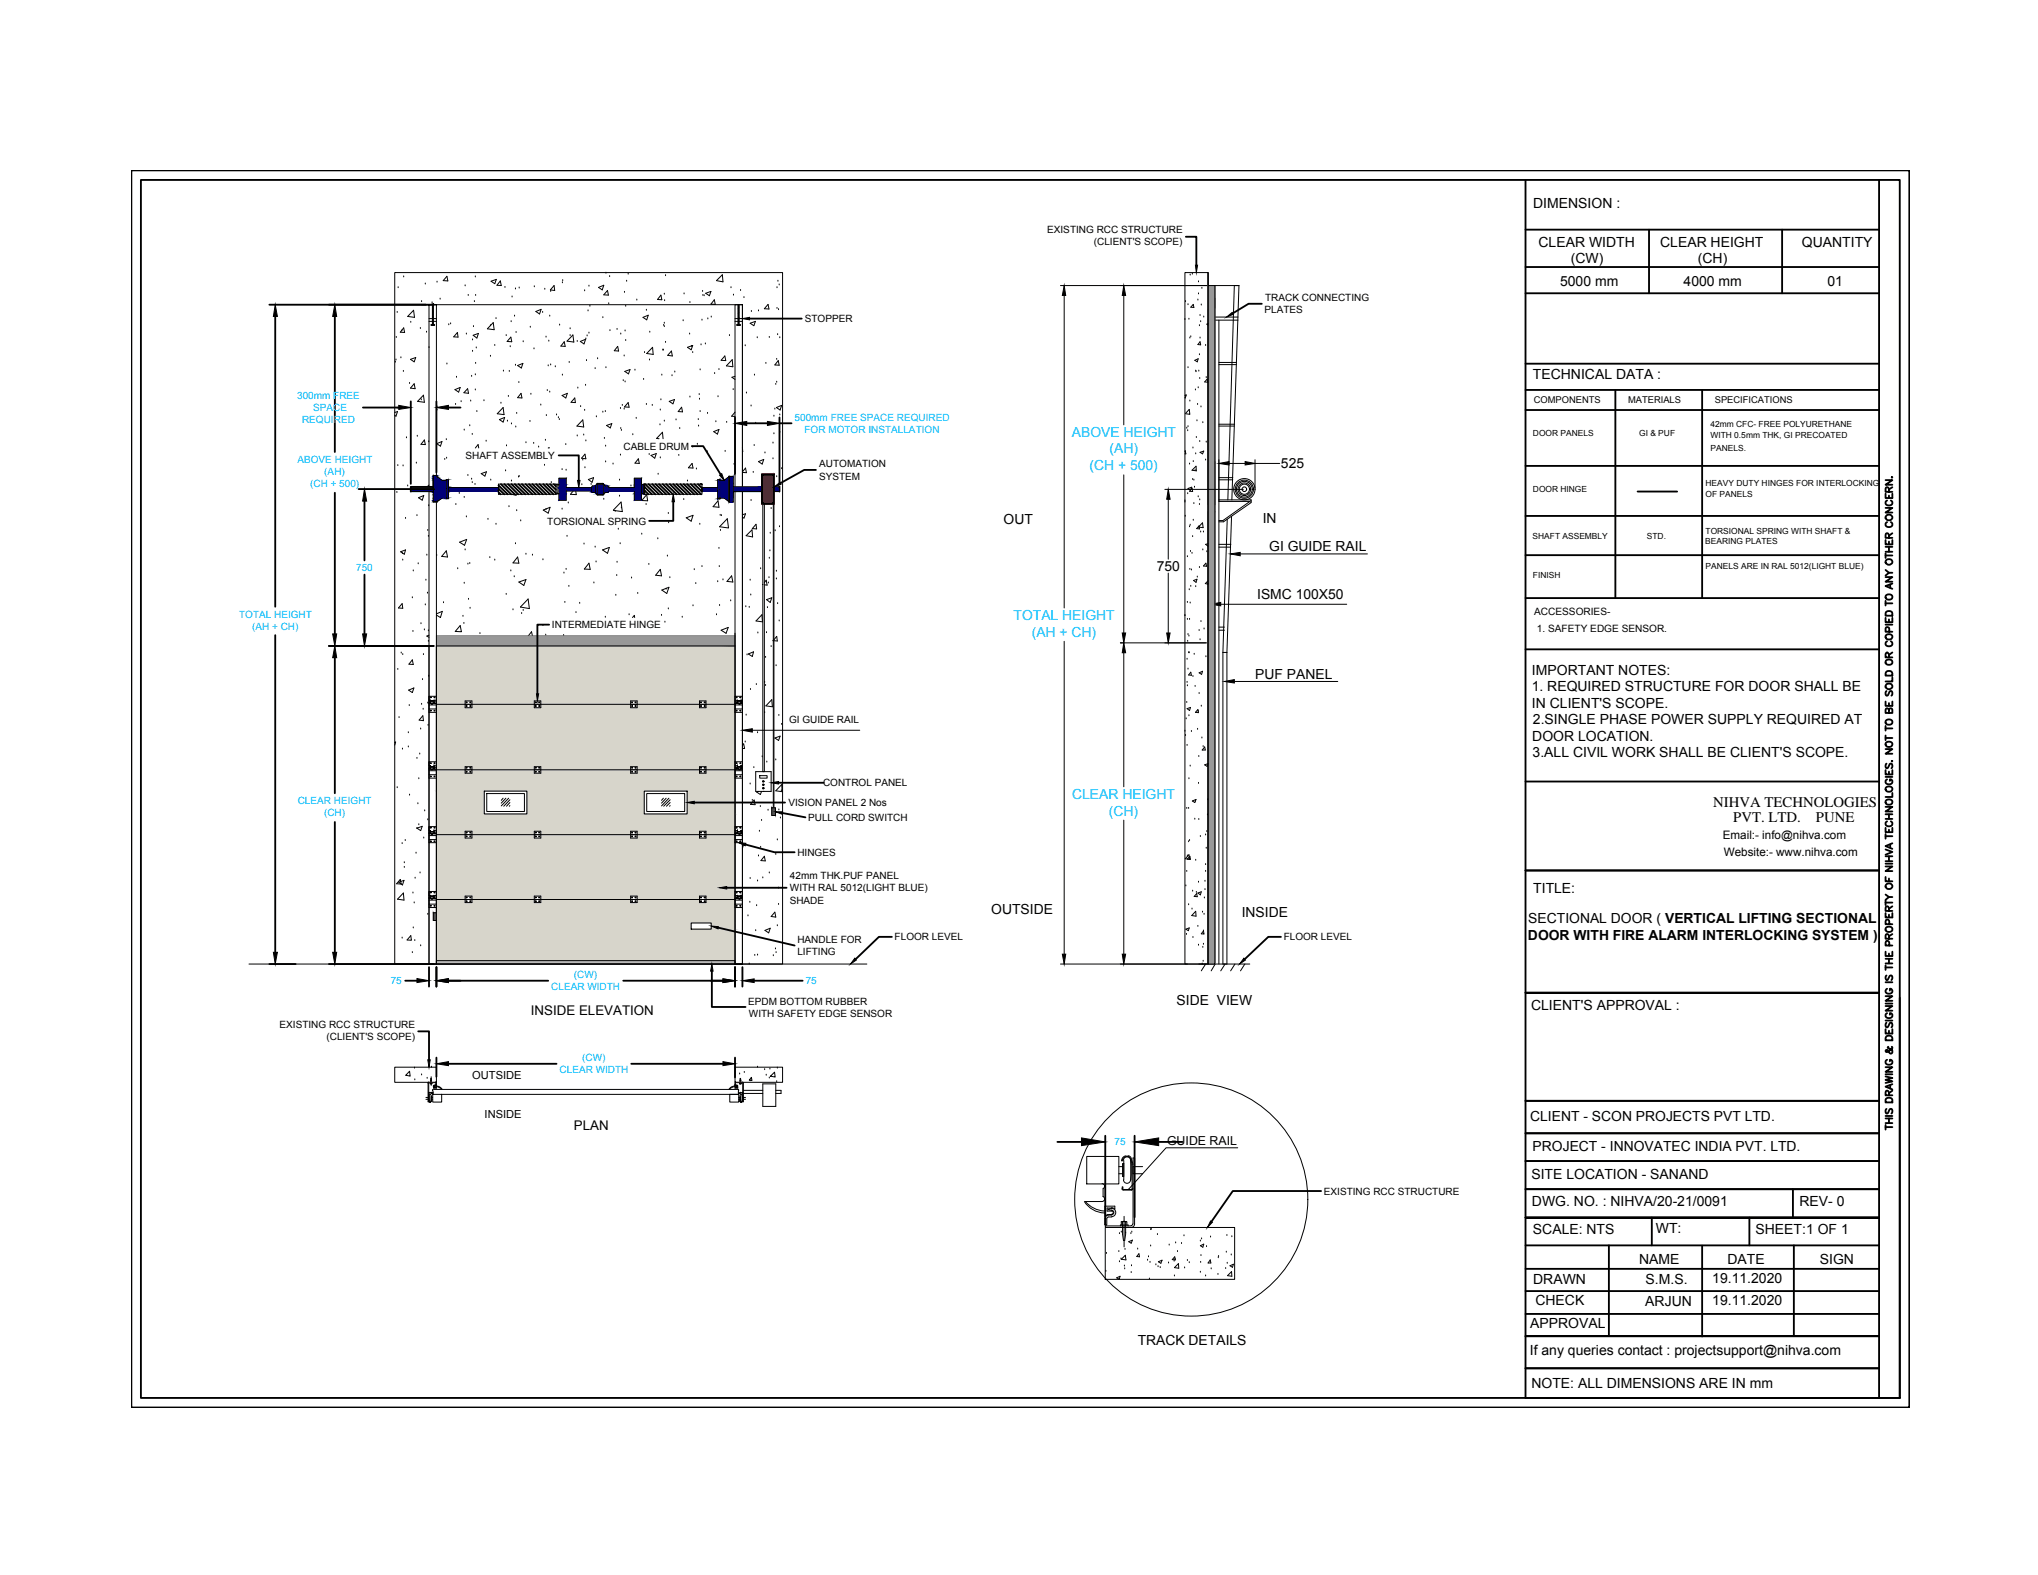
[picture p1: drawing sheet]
<svg xmlns="http://www.w3.org/2000/svg" width="279mm" height="216mm" viewBox="0 0 279 216" stroke-linecap="round" stroke-linejoin="round" font-family="sans-serif">
<defs><g id="words">
<g font-size="2">
<text x="234.9" y="110.6">NIHVA TECHNOLOGIES</text>
<text x="237.6" y="112.7">PVT. LTD.</text>
<text x="248.9" y="112.7">PUNE</text>
</g>
<g font-size="1.9">
<text x="210.2" y="28.6">DIMENSION :</text>
<text x="210.9" y="33.8">CLEAR WIDTH</text>
<text x="227.6" y="33.8">CLEAR HEIGHT</text>
<text x="247" y="33.8">QUANTITY</text>
<text x="213.9" y="39.2">5000 mm</text>
<text x="215.4" y="36.1">(CW)</text>
<text x="230.8" y="39.2">4000 mm</text>
<text x="232.8" y="36.1">(CH)</text>
<text x="250.5" y="39.2">01</text>
<text x="210.2" y="52">TECHNICAL DATA :</text>
<text x="175.6" y="64.2">525</text>
<text x="137.6" y="71.9">OUT</text>
<text x="173.1" y="71.7">IN</text>
<text x="174" y="75.5">GI GUIDE RAIL</text>
<text x="158.6" y="78.3">750</text>
<text x="172.4" y="82.1">ISMC 100X50</text>
<text x="172.1" y="93">PUF PANEL</text>
<text x="210" y="94.7">1. REQUIRED STRUCTURE FOR DOOR SHALL BE</text>
<text x="210" y="92.5">IMPORTANT NOTES:</text>
<text x="210" y="97">IN CLIENT'S SCOPE.</text>
<text x="210.1" y="101.5">DOOR LOCATION.</text>
<text x="210.2" y="99.3">2.SINGLE PHASE POWER SUPPLY REQUIRED AT</text>
<text x="210.1" y="103.8">3.ALL CIVIL WORK SHALL BE CLIENT'S SCOPE.</text>
<text x="135.9" y="125.3">OUTSIDE</text>
<text x="170.2" y="125.7">INSIDE</text>
<text x="210.2" y="122.5">TITLE:</text>
<text x="209.5" y="128.8">DOOR WITH FIRE ALARM INTERLOCKING SYSTEM )</text>
<text x="209.5" y="126.5">SECTIONAL DOOR ( VERTICAL LIFTING SECTIONAL</text>
<text x="161.3" y="137.7">SIDE VIEW</text>
<text x="209.9" y="138.4">CLIENT'S APPROVAL :</text>
<text x="209.8" y="153.7">CLIENT - SCON PROJECTS PVT LTD.</text>
<text x="209.9" y="161.6">SITE LOCATION - SANAND</text>
<text x="210.1" y="157.8">PROJECT - INNOVATEC INDIA PVT. LTD.</text>
<text x="210" y="165.4">DWG. NO. : NIHVA/20-21/0091</text>
<text x="246.7" y="165.4">REV- 0</text>
<text x="210.2" y="169.2">SCALE: NTS</text>
<text x="224.7" y="173.2">NAME</text>
<text x="227" y="169.1">WT:</text>
<text x="236.8" y="173.2">DATE</text>
<text x="240.7" y="169.1">SHEET:1 OF 1</text>
<text x="249.5" y="173.2">SIGN</text>
<text x="210.2" y="176.1">DRAWN</text>
<text x="210.5" y="178.9">CHECK</text>
<text x="225.6" y="179">ARJUN</text>
<text x="225.6" y="176">S.M.S.</text>
<text x="234.8" y="175.9">19.11.2020</text>
<text x="234.8" y="178.9">19.11.2020</text>
<text x="156" y="184.3">TRACK DETAILS</text>
<text x="209.7" y="185.8">If any queries contact : projectsupport@nihva.com</text>
<text x="209.8" y="182">APPROVAL</text>
<text x="209.9" y="190.3">NOTE: ALL DIMENSIONS ARE IN mm</text>
</g>
<g font-size="1.9" fill="#00bfff">
<text x="147" y="59.8">ABOVE HEIGHT</text>
<text x="149.4" y="64.4">(CH + 500)</text>
<text x="152.1" y="62.1">(AH)</text>
<text x="139" y="85">TOTAL HEIGHT</text>
<text x="141.4" y="87.3">(AH + CH)</text>
<text x="147" y="109.5">CLEAR HEIGHT</text>
<text x="152" y="111.8">(CH)</text>
</g>
<g font-size="1.8">
<text x="72.8" y="139.2">INSIDE ELEVATION</text>
<text x="78.7" y="154.9">PLAN</text>
</g>
<text font-size="1.7" x="160" y="157">GUIDE RAIL</text>
<g font-size="1.6">
<text x="236.2" y="115">Email:- info@nihva.com</text>
<text x="236.3" y="117.3">Website:- www.nihva.com</text>
</g>
<g font-size="1.5">
<text x="64.7" y="147.9">OUTSIDE</text>
<text x="66.4" y="153.2">INSIDE</text>
</g>
<g font-size="1.4">
<text x="143.6" y="32">EXISTING RCC STRUCTURE</text>
<text x="150" y="33.6">(CLIENT'S SCOPE)</text>
<text x="173.5" y="41.3">TRACK CONNECTING</text>
<text x="110.3" y="44.1">STOPPER</text>
<text x="173.4" y="43">PLATES</text>
<text x="63.8" y="62.9">SHAFT ASSEMBLY</text>
<text x="85.5" y="61.6">CABLE DRUM</text>
<text x="112.3" y="65.7">SYSTEM</text>
<text x="112.3" y="64.1">AUTOMATION</text>
<text x="75" y="71.9">TORSIONAL SPRING</text>
<text x="75.7" y="86.1">INTERMEDIATE HINGE</text>
<text x="210.3" y="84.3">ACCESSORIES-</text>
<text x="210.7" y="86.6">1. SAFETY EDGE SENSOR.</text>
<text x="108.2" y="99.1">GI GUIDE RAIL</text>
<text x="112.8" y="107.8">CONTROL PANEL</text>
<text x="108.1" y="110.5">VISION PANEL 2 Nos</text>
<text x="110.8" y="112.6">PULL CORD SWITCH</text>
<text x="109.3" y="117.3">HINGES</text>
<text x="108.3" y="123.9">SHADE</text>
<text x="108.3" y="120.6">42mm THK.PUF PANEL</text>
<text x="108.3" y="122.2">WITH RAL 5012(LIGHT BLUE)</text>
<text x="109.3" y="129.3">HANDLE FOR</text>
<text x="109.3" y="130.9">LIFTING</text>
<text x="122.7" y="128.9">FLOOR LEVEL</text>
<text x="176" y="128.9">FLOOR LEVEL</text>
<text x="102.6" y="137.7">EPDM BOTTOM RUBBER</text>
<text x="38.3" y="140.9">EXISTING RCC STRUCTURE</text>
<text x="44.8" y="142.6">(CLIENT'S SCOPE)</text>
<text x="102.7" y="139.3">WITH SAFETY EDGE SENSOR</text>
<text x="181.5" y="163.8">EXISTING RCC STRUCTURE</text>
</g>
<g font-size="1.4" fill="#00bfff">
<text x="40.7" y="54.6">300mm FREE</text>
<text x="41.4" y="57.9">REQUIRED</text>
<text x="42.9" y="56.3">SPACE</text>
<text x="108.9" y="57.7">500mm FREE SPACE REQUIRED</text>
<text x="110.3" y="59.3">FOR MOTOR INSTALLATION</text>
<text x="40.8" y="63.4">ABOVE HEIGHT</text>
<text x="44.5" y="65.1">(AH)</text>
<text x="42.5" y="66.7">(CH + 500)</text>
<text x="48.8" y="78.3">750</text>
<text x="32.8" y="84.7">TOTAL HEIGHT</text>
<text x="34.6" y="86.3">(AH + CH)</text>
<text x="40.8" y="110.2">CLEAR HEIGHT</text>
<text x="44.4" y="111.9">(CH)</text>
<text x="53.6" y="134.9">75</text>
<text x="75.6" y="135.7">CLEAR WIDTH</text>
<text x="78.7" y="134.1">(CW)</text>
<text x="110.5" y="134.9">75</text>
<text x="76.7" y="147.1">CLEAR WIDTH</text>
<text x="79.8" y="145.5">(CW)</text>
<text x="152.8" y="157">75</text>
</g>
<g font-size="1.3">
<text x="210.3" y="55.3">COMPONENTS</text>
<text x="223.2" y="55.3">MATERIALS</text>
<text x="235.1" y="55.3">SPECIFICATIONS</text>
</g>
<g font-size="1.2">
<text x="210.2" y="59.8">DOOR PANELS</text>
<text x="224.7" y="59.8">GI &amp; PUF</text>
<text x="234.5" y="58.5">42mm CFC- FREE POLYURETHANE</text>
<text x="234.5" y="60.1">WITH 0.5mm THK, GI PRECOATED</text>
<text x="234.5" y="61.8">PANELS.</text>
<text x="210.2" y="67.5">DOOR HINGE</text>
<text x="233.8" y="66.6">HEAVY DUTY HINGES FOR INTERLOCKING</text>
<text x="233.8" y="68.2">OF PANELS</text>
<text x="210.1" y="73.9">SHAFT ASSEMBLY</text>
<text x="225.8" y="73.9">STD.</text>
<text x="233.8" y="74.5">BEARING PLATES</text>
<text x="233.8" y="73.2">TORSIONAL SPRING WITH SHAFT &amp;</text>
<text x="210.2" y="79.2">FINISH</text>
<text x="233.8" y="78">PANELS ARE IN RAL 5012(LIGHT BLUE)</text>
</g>
</g></defs>
<!-- layer: at_Rect -->
<path d="M59.8 131.7h41v.5h-41zM59.8 132.2v-43.7h41v43.7" fill="none" stroke="#000" stroke-width=".14"/>
<!-- layer: 0 -->
<path d="M59.8 132.2h41" fill="none" stroke="#a6a6a6" stroke-width=".14"/>
<g fill="none" stroke="#000" stroke-width=".25">
<path d="M18 23.4h243.8v169.5h-243.8zM19.3 24.7h241.1v166.9h-241.1zM162.6 32.5h1.4v3.9M209.1 24.7v166.9h48.5v-166.9M209.1 31.5h48.5M209.1 36.6h48.5M226.1 31.5v8.7M244.3 31.5v8.7M36.9 41.8h22.6M37.7 43.4v39.8M45.9 43.4v18.6M49.8 55.9h4.9"/>
<path d="M56.3 55v11.3M59.8 55v9.8M61.5 55.9h1.6M100.8 57.2v7.7M102.4 58h2.8M102.8 43.7h7.1M106.9 57.2v9.1M106.9 58h1.6M173 41.6h-1.8l-2.2 1.4M209.1 40.2h48.5M209.1 53.5h48.5M209.1 56.2h48.5"/>
<path d="M209.1 49.9h48.5M221.5 53.5v28.5M233.4 53.5v28.5M45.9 67.5v19.4M49.2 67h10.3M50 68.7v8.1M50 78.8v8.1M59.4 66.7h-3.1v.7M59.4 65.2v2.2M59.4 68.8h.5M61.5 66.8v.5M68.3 66.5l1.3 1.3"/>
<path d="M68.3 67l.8 .8M68.3 67.5l.3 .3M68.3 66.8v.5M68.7 66.4l1.4 1.4M69.1 66.4l1.5 1.4M69.7 66.4l1.3 1.4M70.1 66.4l1.5 1.4M70.6 66.4l1.4 1.4M71.1 66.4l1.4 1.4M71.6 66.4l1.4 1.4M72.1 66.4l1.4 1.4M72.5 66.4l1.5 1.4"/>
<path d="M73 66.4l1.4 1.4M73.5 66.4l1.4 1.4M74 66.4l1.4 1.4M74.5 66.4l1.4 1.4M74.9 66.4l1.3 1.2M75.4 66.4l.8 .7M75.9 66.4l.3 .3M76.6 62.4h2.7v3.5M81.9 66.3h.8M81.9 67.8h.8M87.9 66.4v1.3M88.4 66.7l1 1.1"/>
<path d="M88.4 67.3l.5 .5M88.4 67.7v.1M88.4 66.4l1.4 1.4M88.9 66.4l1.5 1.4M89.4 66.4l1.4 1.4M89.9 66.4l1.4 1.4M90.4 66.4l1.4 1.4M90.9 66.4l1.4 1.4M91.3 66.4l1.5 1.4M91.8 66.4l1.4 1.4M92.3 68.8v2.6h-3.3M92.3 66.4l1.4 1.4"/>
<path d="M92.8 66.4l1.4 1.4M93.3 66.4l1.4 1.4M93.7 66.4l1.5 1.4M94.2 66.4l1.4 1.4M94.7 66.4l1.4 1.4M94.8 61.2h1.6l2.4 3.8M95.2 66.4l1 1M95.7 66.4l.5 .5M96.2 66.4h.1M96.2 66.8v.5M98.4 68.4h.3M100 65.3v3.5"/>
<path d="M104.5 65.1h1.5v3.9h-1.5zM106.9 66.7v.7M111.9 64.4h-1.6l-3.3 1.8M209.1 63.9h48.5M209.1 70.7h48.5M209.1 76.1h48.5M224.5 67.4h5.4M258.5 79.1h.9l-.9 .6h.9M258.5 74v.6h.9v-.6M258.5 69.6h.9l-.9 .7h.9M258.5 67.7v.6h.9v-.6M258.5 65.8h.9l-.9 .6h.9"/>
<path d="M258.5 75.8v.7M258.5 78.1l.5 .4M258.5 76.1h.9M258.5 75.6h.9M258.5 75h.9M258.6 76.7a.46 .46 0 0 1 .6 0 .46 .46 0 0 1 .2 .5 .45 .45 0 0 1-.6 .2 .45 .45 0 0 1-.2-.7zM258.7 71.6l-.2 .2a.45 .45 0 0 0 .5 .5 .45 .45 0 0 0 .4-.6l-.2-.1M258.7 68.6l-.2 .2a.45 .45 0 0 0 .5 .5 .45 .45 0 0 0 .4-.6l-.2-.1M259 73.7l-.1-.5-.3-.1-.1 .6h.9M259 67.4v-.4l-.2-.2h-.2l-.1 .6h.9M259 67.9v.4M259 74.2v.4"/>
<path d="M259 75v.6M259.3 65.4h.1zM259.4 80l-.9 .3 .9 .4M259.4 78.5h-.4l-.5 .4M259.4 73.1l-.4 .3M259.4 66.8l-.4 .3M37.7 87.1v43.4M45.1 88.5h14.4M45.9 90.2v18.5M75.3 85.6h-1.6v9.5M209.1 82h48.5M209.1 89h48.5"/>
<path d="M258.5 96.2v.6h.9v-.6M258.5 84.7v.6h.9v-.6M258.5 82.4v.6M258.5 99.5v.6M258.5 99.9h.9M258.5 85.6h.9M258.5 82.7h.9M258.5 98.8a.47 .47 0 0 1 .6-.2 .47 .47 0 0 1 .3 .6 .47 .47 0 0 1-.6 .2 .47 .47 0 0 1-.3-.6zM258.5 90.6a.47 .47 0 0 1 .6-.2 .47 .47 0 0 1 .3 .6 .47 .47 0 0 1-.6 .1 .47 .47 0 0 1-.3-.5zM258.5 87.1a.5 .5 0 0 1 .6-.2 .5 .5 0 0 1 .3 .5 .46 .46 0 0 1-.5 .3 .46 .46 0 0 1-.4-.6zM258.5 83.9a.51 .51 0 0 1 .7-.1 .51 .51 0 0 1 .2 .6h-.9zM258.5 81.6a.47 .47 0 0 1 .6-.1 .47 .47 0 0 1 .3 .5 .47 .47 0 0 1-.6 .2 .47 .47 0 0 1-.3-.6z"/>
<path d="M258.6 94.7l-.1 .2 .1 .5 .2-.1 .4-.6h.1l.1 .2-.1 .5M258.6 93.8a.46 .46 0 0 1 .6-.1 .46 .46 0 0 1 .2 .6 .45 .45 0 0 1-.6 .1 .45 .45 0 0 1-.2-.6zM258.6 92.1a.51 .51 0 0 1 .6-.1 .51 .51 0 0 1 .2 .6h-.9zM258.7 87.9a.35 .35 0 0 0-.2 .4 .35 .35 0 0 0 .3 .3h.3a.35 .35 0 0 0 .3-.3 .35 .35 0 0 0-.2-.4M259 97.3l.1-.2h.2l.1 .2v.4h-.9l.1-.6h.2l.2 .2v.4M259 90.1v-.4l-.3-.3-.2 .3v.4h.9M259 84.9v.4M259 96.4v.4M259 86.6v-.6h-.4l-.1 .6h.9M259.1 80.1v.5M259.4 92.9v.5h-.9M259.4 89.4l-.4 .4"/>
<path d="M45.9 112.7v17.8M95.2 110h12.4M102.2 115.8l4 1h2.7M106.7 107.3h6.2M107.3 111.4l3.1 .6M209.1 119.3h48.5M209.1 107.1h48.5M258.5 118.8h.9l-.9 .6h.9M258.5 116.4l.9 .4-.9 .4M258.5 113.5v.6h.9v-.6M258.5 110.6h.9l-.9 .6h.9M258.5 105.6v.6h.9v-.6"/>
<path d="M258.5 102.7h.9l-.9 .6h.9M258.5 100.8v.7M258.5 114.3v.7M258.5 118.4h.9M258.5 118.1h.9M258.5 117.4h.9M258.5 114.6h.9M258.5 112.3h.9M258.5 111.6h.9M258.5 106.5h.9M258.5 101.2h.9M258.5 109.8a.47 .47 0 0 1 .6-.2 .47 .47 0 0 1 .3 .5 .47 .47 0 0 1-.6 .2 .47 .47 0 0 1-.3-.5z"/>
<path d="M258.5 108a.5 .5 0 0 1 .6-.2 .5 .5 0 0 1 .3 .4 .46 .46 0 0 1-.5 .3 .46 .46 0 0 1-.4-.5zM258.6 104.7l-.1 .2 .1 .4 .2-.1 .4-.5 .2 .1v.1l-.1 .4M258.6 101.8a.48 .48 0 0 1 .5-.1 .48 .48 0 0 1 .3 .4 .46 .46 0 0 1-.5 .3 .46 .46 0 0 1-.4-.6zM258.7 112.6a.35 .35 0 0 0-.2 .4 .35 .35 0 0 0 .3 .3h.3a.35 .35 0 0 0 .3-.3 .35 .35 0 0 0-.2-.4M258.7 106.8l-.2 .2a.45 .45 0 0 0 .5 .5 .45 .45 0 0 0 .4-.5l-.3-.2v.2M259 105.8v.4M259 111.6v.7M259 113.7v.4M259 117.4v.7M259.1 115.8v.4M259.4 104.3v.1zM259.4 115.6l-.9 .4 .9 .4"/>
<path d="M259.4 108.7v.5h-.9M36.9 132.2h3.6M45.1 132.2h14.4M55.6 134.4h1.6M58.8 132.6v2.6M59.8 132.6v2.6M61.5 134.4h13.7M85.4 134.4h13.7M97.6 133.1v4.9h4.6M98.4 127.2l10.5 2.4M99.6 121.7h8.2M100.8 132.6v2.6"/>
<path d="M101.8 132.6v2.6M103.4 134.4h6.6M122.3 128.4h-1.8l-3.2 3.1M175.6 128.4h-1.7l-3.2 3.1M257.6 136.1h-48.5h48.5M258.5 137.9h.9l-.9 .6h.9M258.5 136.6h.9l-.9 .6h.9M258.5 130.5v.5h.9v-.5M258.5 125.2v.6h.9v-.6M258.5 120.2v.6h.9M258.5 123.4v.7M258.5 132.3v.7"/>
<path d="M258.5 139.9h.9M258.5 137.6h.9M258.5 134.6h.9M258.5 132.6h.9M258.5 132.1h.9M258.5 131.4h.9M258.5 123.7h.9M258.5 122.6l.5 .4M258.6 133.7l-.1 .2 .1 .5 .2-.1 .4-.6h.1l.1 .2-.1 .5M258.6 127.1a.46 .46 0 0 1 .6-.1 .46 .46 0 0 1 .2 .6 .47 .47 0 0 1-.6 .2 .47 .47 0 0 1-.3-.6zM258.7 138.9l-.2 .2a.45 .45 0 0 0 .5 .5 .45 .45 0 0 0 .4-.6l-.3-.1v.2M258.7 135.5a.35 .35 0 0 0-.2 .4 .35 .35 0 0 0 .3 .3h.3a.34 .34 0 0 0 .3-.3 .34 .34 0 0 0-.3-.4v.3"/>
<path d="M259 128.7v-.4l-.2-.3-.2 .1-.1 .6h.9M259 124.9l-.1-.6h-.3l-.1 .6h.9M259 120.4v.4M259 125.4v.4M259 130.7v.3M259 131.4v.7M259 129.6v-.5l-.2-.1h-.2l-.1 .6h.9M259 126.7v-.5l-.2-.1h-.2l-.1 .6h.9M259.4 123h-.4l-.5 .3M259.4 128l-.4 .3M259.4 124.2l-.4 .4M260.4 136.8v54.8h-48.4"/>
<path d="M57.3 141.4h1.5v3.9M59.8 145v2.6M61.5 145.8h14.8M86.5 145.8h12.6M100.8 145v2.7M145 156.5h3.3M151.5 155.7v12.2M155.5 155.7v11.2M158.8 156.5h3.3M209.1 150.9h48.5M209.1 155.3h48.5M209.1 159.2h48.5"/>
<path d="M258.5 147.6l.9 .2-.9 .2 .9 .2-.9 .2M258.5 146.3h.9l-.9 .6h.9M258.5 141.1v.6h.9v-.6M258.5 154.5h.9M258.5 154.2v.6M258.5 154h.9M258.5 153.3h.9M258.5 153h.9M258.5 147.3h.9M258.5 150.7a.53 .53 0 0 1 .9 .1v.3h-.9zM258.6 152l-.1 .2 .1 .4h.2l.4-.6h.1l.1 .2-.1 .4M258.6 142.1a.51 .51 0 0 1 .6-.1 .51 .51 0 0 1 .2 .6h-.9z"/>
<path d="M258.6 140.2l-.1 .2 .1 .4 .2-.1 .4-.5 .2 .1v.1l-.1 .4M258.7 145.3l-.2 .2a.45 .45 0 0 0 .5 .5 .45 .45 0 0 0 .4-.6l-.3-.1v.2M258.9 143.5l-.1 .1a.58 .58 0 0 1 .6 .7l-.3 .1-.4-.5-.2 .1 .1 .2h.2l.6-.5v-.1l-.1-.1M259 150.1l-.1-.5-.3-.1-.1 .6h.9M259 141.3v.4M259 153.3v.7M259.1 148.7v.5M259.4 148.6l-.9 .4 .9 .3M259.4 149.5l-.4 .3M181.1 163.3h-12.1l-2.9 4.2M209.1 163h48.5M209.1 170.7h48.5"/>
<path d="M209.1 177h48.5M209.1 173.9h48.5M220.6 170.7v12.5M226.5 166.9v3.8M233.4 170.8v12.4M239.8 166.9v3.8M245.8 163v3.9M245.9 170.7v12.5M257.6 166.9h-48.5h48.5M209.1 187.6h48.5M209.1 180.1h48.5M257.6 183.2h-48.5h48.5"/>
<circle cx="258.9" cy="70.9" r=".44"/>
<circle cx="258.9" cy="121.5" r=".44"/>
</g>
<g fill="#000" stroke="#000" stroke-width=".14">
<path d="M163.9 36.4h.3l-.2 1zM37.7 41.8l.3 1.6h-.5zM45.9 41.8l.3 1.6h-.6zM54.7 55.6l1.6 .3-1.6 .2zM59.8 55.9l1.7-.3v.5zM100.8 58l1.6-.2v.5zM101.8 43.7l1-.2v.3zM105.2 57.8l1.7 .2-1.7 .3zM145.9 39.1l.2 1.4h-.5zM154.1 39.1l.2 1.4h-.4zM168.2 43.5l.7-.7 .2 .3zM50 67l.3 1.7h-.6z"/>
<path d="M79.2 65.9h.3l-.2 .9zM92.3 67.8l.2 1h-.4zM98.7 65.1l.2-.2 .4 1zM106.1 66.7l.8-.6 .2 .3zM160.2 67.1l.2 1.3h-.5zM167.1 63.5l1.4-.2v.4zM168.7 75.9l1.3-.2v.5zM170.7 63.3l1.4 .2-1.4 .2zM45.9 88.5l.3 1.7h-.6zM45.6 86.9h.6l-.3 1.6zM49.7 86.9h.6l-.3 1.6zM73.5 95.1h.3l-.1 1z"/>
<path d="M154.1 88.1l.2 1.4h-.4zM153.9 86.8h.4l-.2 1.3zM159.9 86.8h.5l-.2 1.3zM166 82.8l1.4-.2v.4zM167.9 93.4l1.3-.2v.4zM94.2 110l1-.2v.4zM101.3 115.5l.9 .1v.3zM101.8 100.1l1.3-.2v.5zM105.7 107.3l1-.2v.4zM106.3 111.3h1l-.1 .3zM37.5 130.5h.5l-.3 1.7zM45.6 130.5h.6l-.3 1.7z"/>
<path d="M57.2 134.1l1.6 .3-1.6 .3zM59.8 134.4l1.7-.2v.5zM59.8 134.4l1.7-.3v.6zM97.6 132.2l.2 .9h-.4zM97.5 126.9l1 .1-.1 .3zM99.1 134.2l1.7 .2-1.7 .3zM98.7 121.7l.9-.2v.4zM101.8 134.4l1.6-.2v.5zM117.2 131.3l.2 .3-.8 .6zM145.6 130.8h.5l-.2 1.4zM153.9 130.8h.4l-.2 1.4zM170.5 131.3l.2 .3-.8 .6z"/>
<path d="M58.6 145.3h.4l-.2 1zM59.8 145.8l1.7-.3v.6zM99.1 145.5l1.7 .3-1.7 .3zM148.3 156l3.2 .5-3.2 .5zM155.5 156.5l3.3-.5v1zM166 167.4l.2 .1-.7 .8z"/>
</g>
<path d="M59.8 131.7l41 .5v-.5zM59.8 131.7l41 .5h-41z" fill="#bababa" stroke="#bababa" stroke-width=".14"/>
<g fill="#d7d5cb" stroke="#d7d5cb" stroke-width=".14">
<path d="M59.8 88.5l41 6.9v-6.9zM59.8 88.5l41 6.9h-41z"/>
<path d="M59.8 95.4l41 .7v-.7zM59.8 95.4l41 .7h-41z"/>
<path d="M96.8 96.1l4 .4v-.4zM96.8 96.1l4 .4h-4z"/>
<path d="M87.3 96.1l8.6 .4v-.4zM87.3 96.1l8.6 .4h-8.6z"/>
<path d="M74.1 96.1l12.4 .4v-.4zM74.1 96.1l12.4 .4h-12.4z"/>
<path d="M64.7 96.1l8.6 .4v-.4zM64.7 96.1l8.6 .4h-8.6z"/>
<path d="M59.8 96.1l4 .4v-.4zM59.8 96.1l4 .4h-4z"/>
<path d="M96.8 96.5l4 .5v-.5zM96.8 96.5l4 .5h-4z"/>
<path d="M87.3 96.5l8.6 .5v-.5zM87.3 96.5l8.6 .5h-8.6z"/>
<path d="M74.1 96.5l12.4 .5v-.5zM74.1 96.5l12.4 .5h-12.4z"/>
<path d="M64.7 96.5l8.6 .5v-.5zM64.7 96.5l8.6 .5h-8.6z"/>
<path d="M59.8 96.5l4 .5v-.5zM59.8 96.5l4 .5h-4z"/>
<path d="M59.8 97l41 .6v-.6zM59.8 97l41 .6h-41z"/>
<path d="M59.8 97.6l41 7.5v-7.5zM59.8 97.6l41 7.5h-41z"/>
<path d="M96.8 105.1l4 .4v-.4zM96.8 105.1l4 .4h-4z"/>
<path d="M87.3 105.1l8.6 .4v-.4zM87.3 105.1l8.6 .4h-8.6z"/>
<path d="M74.1 105.1l12.4 .4v-.4zM74.1 105.1l12.4 .4h-12.4z"/>
<path d="M64.7 105.1l8.6 .4v-.4zM64.7 105.1l8.6 .4h-8.6z"/>
<path d="M59.8 105.1l4 .4v-.4zM59.8 105.1l4 .4h-4z"/>
<path d="M96.8 105.5l4 .5v-.5zM96.8 105.5l4 .5h-4z"/>
<path d="M87.3 105.5l8.6 .5v-.5zM87.3 105.5l8.6 .5h-8.6z"/>
<path d="M74.1 105.5l12.4 .5v-.5zM74.1 105.5l12.4 .5h-12.4z"/>
<path d="M64.7 105.5l8.6 .5v-.5zM64.7 105.5l8.6 .5h-8.6z"/>
<path d="M59.8 105.5l4 .5v-.5zM59.8 105.5l4 .5h-4z"/>
<path d="M59.8 106l41 2.4v-2.4zM59.8 106l41 2.4h-41z"/>
<path d="M94.2 108.4l6.6 3.2v-3.2zM94.2 108.4l6.6 3.2h-6.6z"/>
<path d="M72.2 108.4l16.1 3.2v-3.2zM72.2 108.4l16.1 3.2h-16.1z"/>
<path d="M59.8 108.4l6.6 3.2v-3.2zM59.8 108.4l6.6 3.2h-6.6z"/>
<path d="M59.8 111.6l41 2.3v-2.3zM59.8 111.6l41 2.3h-41z"/>
<path d="M96.8 113.9l4 .5v-.5zM96.8 113.9l4 .5h-4z"/>
<path d="M87.3 113.9l8.6 .5v-.5zM87.3 113.9l8.6 .5h-8.6z"/>
<path d="M74.1 113.9l12.4 .5v-.5zM74.1 113.9l12.4 .5h-12.4z"/>
<path d="M64.7 113.9l8.6 .5v-.5zM64.7 113.9l8.6 .5h-8.6z"/>
<path d="M59.8 113.9l4 .5v-.5zM59.8 113.9l4 .5h-4z"/>
<path d="M96.8 114.4l4 .5v-.5zM96.8 114.4l4 .5h-4z"/>
<path d="M87.3 114.4l8.6 .5v-.5zM87.3 114.4l8.6 .5h-8.6z"/>
<path d="M74.1 114.4l12.4 .5v-.5zM74.1 114.4l12.4 .5h-12.4z"/>
<path d="M64.7 114.4l8.6 .5v-.5zM64.7 114.4l8.6 .5h-8.6z"/>
<path d="M59.8 114.4l4 .5v-.5zM59.8 114.4l4 .5h-4z"/>
<path d="M59.8 114.9l41 7.9v-7.9zM59.8 114.9l41 7.9h-41z"/>
<path d="M96.8 122.8l4 .5v-.5zM96.8 122.8l4 .5h-4z"/>
<path d="M87.3 122.8l8.6 .5v-.5zM87.3 122.8l8.6 .5h-8.6z"/>
<path d="M74.1 122.8l12.4 .5v-.5zM74.1 122.8l12.4 .5h-12.4z"/>
<path d="M64.7 122.8l8.6 .5v-.5zM64.7 122.8l8.6 .5h-8.6z"/>
<path d="M59.8 122.8l4 .5v-.5zM59.8 122.8l4 .5h-4z"/>
<path d="M96.8 123.3l4 .4v-.4zM96.8 123.3l4 .4h-4z"/>
<path d="M87.3 123.3l8.6 .4v-.4zM87.3 123.3l8.6 .4h-8.6z"/>
<path d="M74.1 123.3l12.4 .4v-.4zM74.1 123.3l12.4 .4h-12.4z"/>
<path d="M64.7 123.3l8.6 .4v-.4zM64.7 123.3l8.6 .4h-8.6z"/>
<path d="M59.8 123.3l4 .4v-.4zM59.8 123.3l4 .4h-4z"/>
<path d="M59.8 123.7l41 2.8v-2.8zM59.8 123.7l41 2.8h-41z"/>
<path d="M97.5 126.5l3.3 .9v-.9zM97.5 126.5l3.3 .9h-3.3z"/>
<path d="M59.8 126.5l35 .9v-.9zM59.8 126.5l35 .9h-35z"/>
<path d="M59.8 127.4l41 4.3v-4.3zM59.8 127.4l41 4.3h-41z"/>
</g>
<!-- layer: at_Entity -->
<g fill="none" stroke="#000" stroke-width=".14">
<path d="M58.8 96h.2v.1v-.1zM58.8 96.4h1M58.8 96.2h1M58.8 96.6h1M58.8 97.2h1M58.9 96.3v-.1v.1h.1h-.2h.2v.1M58.9 96.2h.1M59 96.1h.5h-.5M59 96.1h.1M59 96.3h.1M59.2 96.4v.1h.1v-.1M59.4 96.4v-.1h.2v.1"/>
<path d="M59.5 96.1v.2h.1h-.1M59.5 96h.1M59.6 96l-.1 .1M59.8 96h-.3v.1M59.8 95.4h-1v.6M100.8 96h.3v.1M100.8 95.4h1v.6M100.8 96.4h1M100.8 96.2h1M100.8 96.6h1M100.8 97.2h1M101 96h.1v.1"/>
<path d="M101 96.4v-.1h.2v.1M101.1 96.1v.2h-.1h.1M101.1 96h.1M101.3 96.4v.1h.1v-.1M101.6 96.1h-.5h.5M101.6 96.1h.1M101.6 96v.1v-.1h.2zM101.6 96.3h.1M101.7 96.3v-.1v.1h-.1h.2h-.2v.1M101.7 96.2h.1M58.8 113.9h.2v.1v-.1zM58.8 105h.2v.1v-.1z"/>
<path d="M58.8 105.4h1M58.8 105.2h1M58.8 105.6h1M58.8 106.2h1M58.8 114.3h1M58.8 114.1h1M58.8 114.5h1M58.8 115.1h1M58.9 114.2v-.1v.1h.1h-.2h.2v.1M58.9 114.1h.1M58.9 105.3v-.1v.1h.1h-.2h.2v.1M58.9 105.2h.1"/>
<path d="M59 114h.5h-.5M59 105.1h.5h-.5M59 105.1h.1M59 105.3h.1M59 113.9v.1M59 114.2h.1M59.2 105.4v.1h.1v-.1M59.2 114.3v.1h.1v-.1M59.4 114.3v-.1h.2v.1M59.4 105.4v-.1h.2v.1M59.5 113.9h.1M59.5 114v.2h.1h-.1"/>
<path d="M59.5 105h.1M59.5 105.1v.2h.1h-.1M59.5 105.3h.1M59.6 113.9h-.1v.1M59.6 105h-.1v.1M59.8 113.9h-.3v.1M59.8 113.3h-1v.6M59.8 105h-.3v.1M59.8 104.4h-1v.6M100.8 105h.3v.1M100.8 104.4h1v.6M100.8 113.9h.3v.1"/>
<path d="M100.8 113.3h1v.6M100.8 105.4h1M100.8 105.2h1M100.8 105.6h1M100.8 106.2h1M100.8 114.3h1M100.8 114.1h1M100.8 114.5h1M100.8 115.1h1M101 105h.1v.1M101 105.4v-.1h.2v.1M101 113.9h.1v.1"/>
<path d="M101 114.3v-.1h.2v.1M101.1 105h.1M101.1 105.1v.2h-.1h.1M101.1 105.3h.1M101.1 113.9h.1M101.1 114v.2h-.1h.1M101.3 105.4v.1h.1v-.1M101.3 114.3v.1h.1v-.1M101.6 105.1h-.5h.5M101.6 105.1h.1M101.6 105v.1v-.1h.2zM101.6 105.3h.1"/>
<path d="M101.6 114h-.5h.5M101.6 113.9v.1v-.1h.2zM101.6 113.9v.1M101.6 114.2h.1M101.7 105.3v-.1v.1h-.1h.2h-.2v.1M101.7 105.2h.1M101.7 114.2v-.1v.1h-.1h.2h-.2v.1M101.7 114.1h.1M34.1 132.2h84.7M58.8 122.8h.2zM58.8 123.2h1M58.8 123h1"/>
<path d="M58.8 123.4h1M58.8 123.9h1M58.9 123h.1h-.2h.2v.2M58.9 122.9v.1M59 122.8h.5h-.5M59 122.8h.1M59 123h.1M59.2 123.2v.1h.1v-.1M59.4 123.2v-.2h.2v.2M59.5 122.8v.2h.1h-.1M59.5 123h.1M59.5 122.7v.1"/>
<path d="M59.6 122.8h-.1M59.8 122.8h-.3M59.8 122.2h-1v.6M100.8 122.8h.3M100.8 122.2h1v.6M100.8 123.2h1M100.8 123h1M100.8 123.4h1M100.8 123.9h1M101 122.8h.1M101 123.2v-.2h.2v.2M101.1 122.8v.2h-.1h.1"/>
<path d="M101.1 123h.1M101.1 122.7v.1M101.3 123.2v.1h.1v-.1M101.6 122.8h-.5h.5M101.6 122.8h.1M101.6 122.8h.2zM101.6 123h.1M101.7 123h-.1h.2h-.2v.2M101.7 122.9v.1"/>
</g>
<!-- layer: 0 -->
<g fill="none" stroke="#000" stroke-width=".14">
<path d="M54.1 37.4h53.2v94.8h-53.2zM54.6 39.4h.1M55.3 38h.1M58.3 38.9h.1M59.9 38.7h.1M61.3 37.9l.1 .6h-.6zM63.8 39.2h.1M65.2 38h.1M67.3 38.6l.7-.3-.2 .6zM68.6 38.5l.1 .6h-.6zM69.2 39.4h.1M70.7 39.6h.1"/>
<path d="M71.2 39.5h.1M73.3 39.3h.1M74.7 39.7h.1M75.5 39.9h.1M76 39.1v.7l-.5-.1zM77.1 38.8h.1M77.1 38.5h.1M80.2 39.9h.1M80.7 39.2h.1M82.1 39.4l.7-.3-.2 .6zM83.1 37.5h.1M83.3 39.8l.1 .7-.6-.1z"/>
<path d="M83.6 37.9h.1M85.9 38.6h.1M86.1 37.6h.1M91.2 37.8h.1M96.3 39.9h.1M98.2 38.5l.8-.8 .1 .9zM100.2 39.4h.1M101.5 39.8h.1M106.5 39.4h.1M106.7 38.6h.1M106.8 39.1h.1M145.4 39.1h24.5l-1 29.4"/>
<path d="M162.4 37.4h3.2v94.8h-3.2zM163.2 37.7h.1M163.5 37.6h.1M164.3 38.6h.1M164.8 39.5h.1M165.6 39.1h1v93.1h-1zM169.2 39.1l-.9 29.4M54.1 56.5l.4-.1-.2 .7-.2-.2M54.2 49.6h.1M54.3 49.3h.1M54.3 46.3h.1M54.5 42.8h.1"/>
<path d="M54.5 56h.1M55 49.1h.1M55.1 45.4h.1M55.3 50.9h.1M55.3 44.9l.2 .7-.6-.1zM56.1 52.6h.1M56.3 49.3l.7-.3-.2 .6zM56.3 44.2h.1M56.7 42.5l.1 1-.9-.1zM56.8 52.6l.1 .7-.6-.1zM57.2 59.8h.1M57.6 45h.1"/>
<path d="M57.8 54.8h.1M57.8 41.3h.1M57.8 41.8h44M58.1 54.2l.1 .9-1-.1zM58.5 45.5h.1M58.8 47.7h.1M58.8 41.8h1v90.4h-1zM58.8 41.9h-.1h.1M58.8 44.1h1M58.8 43.7h1M59 41.8l.5-.2-.1 2.9M59.1 44.5h.5v.1h-.5z"/>
<path d="M59.2 41.5h.1M59.3 41.8v2.7l.1-.1M59.4 41.8l-.1 .1M59.4 41.9l-.1 .1M59.4 41.9l-.1 .2M59.4 42.1l-.1 .1M59.4 42.2l-.1 .1M59.4 42.3l-.1 .1M59.4 42.4l-.1 .2M59.4 42.6l-.1 .1M59.4 42.7l-.1 .1M59.4 42.8l-.1 .1"/>
<path d="M59.4 42.9l-.1 .1M59.4 43l-.1 .2M59.4 43.2l-.1 .1M59.4 43.3l-.1 .1M59.4 43.4l-.1 .1M59.4 43.5l-.1 .1M59.4 43.6l-.1 .2M59.4 44l-.1 .1M59.4 44.1l-.1 .2M59.4 44.3l-.1 .1M59.4 43.8l-.1 .1M59.4 43.9l-.1 .1"/>
<path d="M59.9 55.8h.1M59.9 56.2h.1M60.3 41h.1M61.3 49.9h.1M61.5 44.5h.1M61.8 44.4h.1M62.4 53.4l.7-.3-.2 .6zM62.5 55.4h.1M62.6 51.7h.1M62.7 45.6l.1 .6h-.6zM63.2 55.1h.1M63.6 59h.1"/>
<path d="M63.9 45.8h.1M64.1 53.3l.1 .6-.6-.1zM64.2 40.5h.1M64.4 58.4h.1M64.5 55h.1M64.7 51.6h.1M64.7 59.5h.1M64.8 48.2h.1M64.8 46.6h.1M64.9 46l.7-.3-.2 .6zM64.9 44.8h.1M65 41.3h.1"/>
<path d="M65.2 51.4h.1M65.2 53.5h.1M65.2 49.8h.1M65.2 40.5h.1M65.3 47.7h.1M65.4 56.4h.1M66.4 54.9h.1M67.2 44.6h.1M67.2 48.8h.1M67.6 44.2l.1 1-.9-.1zM67.8 47.4h.1M68 43.7h.1"/>
<path d="M68.5 57.5l.7-.3-.2 .7zM68.7 55.3h.1M69 55.9l.1 .9-.9-.1zM69 50.9h.1M69.4 46h.1M69.6 57.7h.1M69.7 54.3h.1M69.8 50.9h.1M69.9 47.5h.1M70 46.2l.2 .6h-.7zM70.1 44.1h.1M70.1 58.1h.1"/>
<path d="M70.2 40.7h.1M70.5 43.3h.1M70.7 50.1h.1M70.7 58.5h.1M70.8 45.6h.1M70.8 56.7h.1M71 50.1l.7-.3-.2 .6zM71.1 52.4h.1M71.4 53.9l.2 .7-.6-.1zM71.7 46.8h.1M72.7 57.8h.1M72.7 44.9h.1"/>
<path d="M72.8 54h.1M73.2 47.8h.1M73.5 42.7l.7-.3-.2 .6zM74.1 55.5h.1M74.4 42.8h.1M74.9 46.2h.1M74.9 57h.1M75 53.5h.1M75.2 50.2h.1M75.2 46.8h.1M75.4 43.3h.1M75.4 53.7h.1"/>
<path d="M75.5 50h.1M76.1 50.3h.1M76.3 56.9h.1M76.6 57.3h.1M76.7 57.5h.1M76.7 44.6h.1M77.1 54.2l.7-.3-.2 .7zM77.1 51.4h.1M77.4 46.8l.1 .7-.6-.1zM78 49.7h.1M78.2 46h.1M78.2 45.1h.1"/>
<path d="M78.5 45.9l.2 1-1-.1zM78.8 54.6l.1 .6-.6-.1zM79.1 46.8h.1M79.1 59.8h.1M79.2 53.2h.1M79.6 46.8l.7-.3-.2 .6zM79.6 55.7h.1M79.9 57.6l.1 .9-.9-.1zM80 59.6h.1M80.2 56.2h.1M80.3 52.8h.1M80.3 46.5h.1"/>
<path d="M80.4 49.4h.1M80.5 46h.1M80.6 42.6h.1M80.7 45.7h.1M80.9 42h.1M81.6 50.5h.1M81.8 57.1h.1M81.9 49.2h.1M82.6 43.5h.1M82.6 56.5h.1M83 56.4h.1M83.1 50.4h.1"/>
<path d="M83.2 58.3l.7-.2-.2 .6zM83.5 41.6h.1M83.6 45.3h.1M84.6 45.2h.1M84.7 47.5l.1 .6h-.6zM85.1 56h.1M85.1 45.8h.1M85.1 58.7h.1M85.2 59h.1M85.3 55.6h.1M85.4 52.2h.1M85.6 48.8h.1"/>
<path d="M85.6 56.1h.1M85.6 40.1h.1M85.7 50.9l.7-.2-.2 .6zM85.7 45.4h.1M85.7 52.4h.1M85.8 42h.1M85.8 46.7h.1M86.1 55.2l.1 .6h-.6zM86.8 59.6h.1M87.1 50.7h.1M87.2 57.3h.1M87.3 41.1h.1"/>
<path d="M88.2 43.5l.7-.3-.2 .6zM88.2 52h.1M88.4 48.3h.1M88.6 42.5h.1M88.6 55.4h.1M89 49.3h.1M89.1 45.5h.1M89.4 55.6h.1M89.5 47.6v1l-.8-.1zM90.5 58.2h.1M90.5 56.2h.1M90.6 54.8h.1"/>
<path d="M90.6 40.5l.1 .6-.6-.1zM90.7 51.4h.1M90.9 48h.1M91 44.6h.1M91.1 44.3h.1M91.1 44.8h.1M91.1 57.7h.1M91.1 40.3h.1M91.1 41.2h.1M91.2 46.9h.1M91.8 55l.7-.2-.2 .6zM92 48.1l.2 .7-.7-.1z"/>
<path d="M92.1 51.5h.1M92.5 51h.1M92.7 57.6h.1M93.2 58.7h.1M93.4 55.8l.2 .7-.6-.1zM93.7 44h.1M93.8 40.3h.1M94.2 47.6l.8-.2-.2 .5zM94.5 45.8h.1M94.6 54.4h.1M94.6 41.5h.1M94.8 47.5h.1"/>
<path d="M95 48.3h.1M95.7 57.5h.1M95.8 58.4h.1M95.9 54.1h.1M95.9 54.7h.1M96 50.7h.1M96 56.4h.1M96.1 47.3h.1M96.2 43.9h.1M96.4 40.5h.1M96.5 40.5h.1M96.7 47.1h.1"/>
<path d="M96.7 40.2l.8-.3-.2 .6zM97 56.7h.1M97 43.7h.1M97.5 43.5h.1M97.8 59.2l.8-.3-.2 .6zM97.9 41.1l.2 .6h-.6zM98 51.2h.1M98.1 57.8h.1M98.4 54.4h.1M98.6 50.7h.1M99.4 48.8l.1 .6h-.6zM99.6 57.9h.1"/>
<path d="M100 46h.1M100.4 49.3l.1 1-.9-.1zM100.5 53.4h.1M100.6 40.5h.1M100.8 41.8h1v90.4h-1zM100.8 56.5l-.5 .6h.5M100.8 51.6l-.5 .1 .5 .3M100.8 44.1h1M100.8 43.7h1M101 44.5h.5v.1h-.5zM101.2 41.8v2.7M101.3 41.8l-.1 .1"/>
<path d="M101.3 43.7h.1M101.3 41.9l-.1 .1M101.3 42l-.1 .1M101.3 42.1l-.1 .1M101.3 42.2l-.1 .1M101.3 42.3l-.1 .1M101.3 42.4l-.1 .2M101.3 42.6l-.1 .1M101.3 42.7l-.1 .1M101.3 42.8l-.1 .2M101.3 42.9l-.1 .1M101.3 43l-.1 .2"/>
<path d="M101.3 43.2l-.1 .1M101.3 43.3l-.1 .1M101.3 43.4l-.1 .1M101.3 43.5l-.1 .2M101.3 44l-.1 .1M101.3 44.1l-.1 .2M101.3 44.3l-.1 .1M101.3 44.4l-.1 .1M101.3 43.7l-.1 .1M101.3 43.8l-.1 .1M101.3 43.9l-.1 .1M101.3 41.8v2.7"/>
<path d="M101.8 41.8v90.4h-1v-45.4M102 40.8h.1M102.2 47.4h.1M102.3 53.9h.1M102.8 44.3l.8-.2-.3 .5zM103 55.7h.1M103 42.7h.1M103.4 51.4h.1M103.6 58h.1M103.8 46.3h.1M104 42.6h.1M105 49.8h.1"/>
<path d="M105.3 41.7l.1 .7-.6-.1zM105.5 46.3h.1M106.1 59.5h.1M106.1 57.1h.1M106.2 56.1h.1M106.4 52.7h.1M106.4 55.9l.8-.3-.3 .6zM106.5 49.3h.1M106.5 52.4h.1M106.5 42.3h.1M106.6 45.9h.1M106.7 49.4l.1 .7-.6-.1z"/>
<path d="M106.7 42.4h.1M106.9 56.9h.1M106.9 46.3h.1M106.9 59.3h.1M145.9 40.5v42.8M154.1 40.5v17.7M162.4 43.8h.1M162.4 54.2l.2-.1-.2 .4M162.5 56.7l.5-.6 .1 .7-.6-.1M162.5 41.3h.1M162.6 54.3h.1M162.7 58.7h.1"/>
<path d="M162.8 59h.1M162.9 58.5h.1M162.9 41.8h.1M162.9 50.4h.1M163 43.8h.1M163.1 46.3h.1M163.1 55h.1M163.3 46.2h.1M163.6 41.7l.1 .4h-.4zM163.8 49.4l.5-.2-.2 .4zM163.9 53.5h.1M163.9 50.9h.1"/>
<path d="M164 51h.1M164 60h.1M164.1 57.7h.1M164.2 55.4h.1M164.2 41.1h.1M164.3 53.2h.1M164.3 40.3h.1M164.4 50.9h.1M164.4 48.6h.1M164.4 44.6h.1M164.5 51.9h.1M164.5 46.3h.1"/>
<path d="M164.5 43.3h.1M164.5 46.8l.1 .5-.4-.1zM164.6 44.1h.1M164.6 55.8h.1M164.7 41.8h.1M164.9 57.9h.1M165 43.5h.1M165.3 47.4h.1M165.4 51.8h.1M165.5 52l.1 .4h-.4zM165.6 44.4h-.1l.1 .2M167.1 49.7h2.4"/>
<path d="M167.1 50h2.4M167.1 58.2h2.2M167.1 58.4h2.1M54.4 67.5h.1M54.5 63.8h.1M54.9 75.6l.7-.2-.2 .6zM55.2 75.9h.1M55.2 76.8h.1M55.3 63.9h.1M55.6 71.1h.1M55.7 60h.1M55.9 66.6h.1"/>
<path d="M56.3 67.4h3.1v1.4M56.7 78.3h.1M57.1 63.5h.1M57.2 70.7h.1M57.3 77.3h.1M57.4 68.2l.7-.3-.2 .7zM58.2 60.3l.1 .6h-.6zM58.4 79.5h.1M58.5 76.1h.1M58.6 72.7h.1M58.7 73.5h.1M58.8 69.3h.1"/>
<path d="M58.8 60.6h.1M58.8 66.5l-.2 .2h.2M59.4 65.2h.5v.1M59.9 76.1h.1M59.9 60.8l.7-.3-.2 .7zM59.9 65.3l.7 .6h.6M59.9 65.3v3.5l.7-.5h.6M61 63h.1M61.2 60.3h.1M61.2 75.5l.2 .9-.8-.1zM61.2 62.8h.1M62.5 69.2h.1"/>
<path d="M62.8 78h.1M63 67.6h.1M63 74.3l1-.4-.3 .8zM63.6 80h.1M63.6 68.2h.1M63.8 75.4h.1M63.9 70.9h.1M64.1 65.2h.1M64.1 77.3h.1M64.4 77.2h.1M64.7 65.7h.1M64.7 66.2h.1"/>
<path d="M65.1 66.4h.1M65.2 61.4l.3-.5 .1 .5M66 64.9l.7-.2-.2 .6zM66.6 60.5h.1M66.9 71.2h.1M67.2 76.4h.1M67.3 65.8h.1M67.8 76.8h.1M68 71.9h.1M69.3 64.5h.1M69.4 61.1h.1M69.8 69.5h.1"/>
<path d="M70 78.3h.1M70.1 65.9h.1M70.1 67.8l.7 .1v-.1M70.5 79.1h.1M70.7 74.5h.1M70.8 70h.1M71 76.4l.1 .8h-.8zM71.1 65.4h.1M71.1 79.8l1-.4-.3 .8zM71.2 65.3h.1M71.4 71.4h.1M72.1 60.7h.1"/>
<path d="M72.1 76h.1M73 76.1h.1M73.2 60.8h.1M73.8 61.3h.1M74.4 76.7h.1M74.5 69.9l.9-.4-.2 .8zM74.6 63.8h.1M74.8 60.4h.1M74.9 69.8h.1M75.2 61.4h.1M75.6 66.2h.1M76.2 66.4h-7.9v.4h-6.8v-1h-.3v2.6h.3v-1.1h6.8v.5h7.9"/>
<path d="M76.2 66.4h.2M76.2 66.4v1.4M76.4 66.4h.1M76.4 67.7h.1M76.4 66.4h.2M76.4 67.7h.2M76.4 67.7l-.2 .1M76.4 66.4v1.3M77.1 64.4h.1M77.1 69.8h.1M77.3 78.6h.1M77.6 60.9h.1"/>
<path d="M77.6 64.5h.1M77.6 78h.1M77.7 73.5h.1M77.9 68.9h.1M78.6 67.3l-.4 .5h.8l-.1-.5M79.8 66.4h.1M79.9 63.1h.1M80.1 74.6h.1M80.2 64.1h.1M80.2 62.3l.1 .6-.6-.1zM80.3 60.4h.1M80.7 65.7l.7-.2-.2 .6z"/>
<path d="M80.7 77.2l.2 .8h-.8zM81 66.4h.1M81.1 66.8h-3.5v-1.2h-1v3h1v-1.3h3.5l.1 .2h.4M81.1 66.8v.5M81.4 79.9h.1M81.6 75h.1M81.6 66.6h-.4l-.1 .2M81.6 66.6l.3-.3v1.5l-.3-.3M81.6 66.6v.9M81.7 77h.1M82.6 75.4l.9-.4-.2 .8zM82.8 68.4h.1"/>
<path d="M82.9 60.1h.1M82.9 66.6l-.2-.3v1.5l.2-.3h.4l.2-.2h3.5v1.3h.9v-.9l.5 .1h7.8v-.5h2.2v1.1M82.9 66.6h.4l.2 .2M82.9 66.6v.9M83 61.2h.1M83 63.3h.1M83.5 66.8v.5M84 63.6h.1M84.1 69.9l1-1.1 .2 1.3-1.2-.1M84.3 70.1h.1M84.6 78.9h.1M84.6 77.1h.1"/>
<path d="M84.8 72.5h.1M84.9 65.8h.1M84.9 68h.1M85 74.5h.1M85.1 62.4h.1M85.2 69.6h.1M86.5 66.6h.1M86.6 79.2h.1M87.5 62.9l.1 .6h-.5zM88 73.2h.1M88.2 66.4h.1M88.2 66.4h-.3v-.8h-.9v1.2h-3.5"/>
<path d="M88.2 66.4v1.3M88.4 66.4h7.8v.4h2.2M88.4 66.4h-.2M88.4 66.4v1.4M88.6 69.2h.1M88.7 67.8l.1 .9-.8-.1zM89 77.4h.1M89 62.3h.1M89.3 62.4l.7-.2-.2 .6zM90.2 73.9h.1M90.2 65h.1M90.4 60.1h-.4l.8-.8 .1 .8"/>
<path d="M90.5 62.8h.1M90.5 78l.2 .9h-.8zM91.5 76.2h.1M91.6 70.4h.1M91.7 71.7h.1M91.8 79.2h.1M93.1 62.4h.1M93.7 68.5h.1M94.1 71l.9-.4-.2 .8zM94.2 65.9h.1M94.9 63.5l.1 .7-.6-.1zM95 61.3h.1"/>
<path d="M95.2 78.1h.1M95.4 80h.1M95.5 64.3h.1M95.6 60.9h.1M95.9 71.9h.1M95.9 66.4l.2-.1v.1M96.2 77.7h.1M97 61.9h.1M98.4 79.7h.1M98.4 68.7l.2 .8h-.8zM98.6 75.2h.1M98.6 77.7h.1"/>
<path d="M98.7 65.8h.1M98.7 65.8h-.3v1.5M98.7 65.8v2.6M98.7 70.6h.1M98.8 72.7h.1M98.9 70.7h.1M99.1 79.5h.1M99.4 61.9h.1M99.7 71.1l.2 1.3-1.2-.2zM100 65.3h.5v1.4h3.9M100 65.3l-.7 .6h-.6M100 65.3h.1"/>
<path d="M100.3 78.9l.2 .9-.8-.1zM100.5 66.4h.1M100.5 66.7v.7M100.6 63.7h.1M100.7 65.1h.1M101 67.4h-.5v.9M101.8 64.7l.4-.5 .1 .6h-.5M101.8 61.4v.5M101.8 70.6l.4-.2-.2 .6-.2-.1M102.3 73.4l.8-.8 .1 1zM102.8 79.5h.1M103 68.6h.1"/>
<path d="M103.3 64.8h.1M103.4 61.1h.1M103.6 71.9l.1 .6h-.6zM104 63.3l.7-.3-.2 .6zM104.3 78h.1M104.4 67.4h-3.9v1.4h-.5l-.7-.5h-.6M104.4 65h1.7v4.1h-1.7zM104.6 69.1v36.7M104.8 79.9l.2-.4 .2 .7h-.4M104.8 69.1v36.7M104.9 62.1h.1M105.3 79.9h.1"/>
<path d="M105.4 79.2h.1M105.5 76.5h.1M105.6 75.5h.1M105.6 73.1h.1M105.7 69.7h.1M106 62.9h.1M106 60.7h.1M106 69.1v42.7M106.1 69.1v42.7M106.3 72.8h.1M106.4 79.4h.1M106.4 78.3h.1"/>
<path d="M106.5 65.3h.1M106.9 72.2h.1M106.9 66.7h-.8v.7h.8M107.2 64.2h.1M154.1 65.1v21.7M159.7 67.1h10.7M160.2 68.4v8.3M160.2 78.6v8.2M162.4 61.9l.1-.1 .1 .4h-.2M162.4 68.5v.3M162.5 70.8h.1M162.8 76.3h.1"/>
<path d="M162.8 67.7h.1M162.9 67l.5-.2-.2 .4zM163.1 63.6h.1M163.1 72.2h.1M163.1 78h.1M163.2 72h.1M163.2 75.6h.1M163.3 78.1h.1M163.4 75.8h.1M163.4 66.9l.1 .5-.4-.1zM163.4 64.5l.6-.6v.6zM163.5 73.6h.1"/>
<path d="M163.5 65.7h.1M163.5 61.4h.1M163.6 71.3h.1M163.6 63.3h.1M163.6 79.6l.5-.2-.1 .4zM163.7 69h.1M163.7 65.8h.1M163.8 66.8h.1M163.8 64.5h.1M163.9 62.2h.1M164.1 79.1h.1M164.3 68.1h.1"/>
<path d="M164.4 72.1v.4h-.3zM164.4 69.2h.1M164.4 77.8h.1M164.5 68.5h.1M164.5 60.5h.1M164.5 62l.5-.2-.1 .4zM164.6 72.9h.1M164.9 71.7l-.6 .5 .6 .1v-.6M164.9 75.4h.1M165 72.9h.1M165.3 63.1h.1M165.3 77.2l.1 .4h-.4z"/>
<path d="M165.4 60.6h.1M165.5 75.6h.1M165.6 79.6l-.4 .4 .4 .1M165.6 74.5l-.3 .1 .3 .3M167.1 65.8h1.9M167.1 65.5h1.9M167.1 68.5h4.4v.4l-3.8 2.6h-.6M167.1 63v5.7h4.2l-3.6 2.7h-.6M168.2 71.2l-.5 18.2M168.5 63.5h2.2M168.8 70.8l-.6 18.6M170 75.9h17.5"/>
<path d="M172.1 63v3.9M172.1 63.5h3.3M54.5 91.8h.1M54.7 98.4h.1M55 89.5h.1M55.1 82.7l.1 .7-.6-.1zM55.2 89.7h.1M56 94.6l.7-.3-.2 .6zM56.1 96.7h.1M56.5 81.9h.1M56.5 90.5l.2 .6-.6-.1zM56.6 86.6h.1"/>
<path d="M57.7 99.9h.1M57.7 85.5h.1M57.8 96.5h.1M57.9 93.2h.1M58 98.1l.1 .7-.6-.1zM58 97.2h.1M58.1 89.7h.1M58.2 86.3h.1M58.3 82.9h.1M58.6 81.3h.1M58.6 96.4h.1M58.7 99.4h.1"/>
<path d="M58.7 87.9h.1M58.7 86.5h.1M58.8 92.7h.1M58.8 97.6h1M58.8 88.5v43.7h1v-43.7M58.8 87.1l-.3 .1 .3 .2M59.8 84.1l.8-.3-.2 .9-.6-.4M59.8 87.2h41M59.8 96.5h41M60.8 82.6h.1M63.1 85.8l.2 .8h-.9zM63.5 84.5h.1"/>
<path d="M63.6 85.5h.1M63.8 96.1h.9v.9h-.9zM64.2 82.2h.1M64.4 83.4h.1M65.8 86.9h.1M69.4 81.5h.1M70.3 83.6h.1M71.5 84.1h.1M71.7 83.7h.1M72.4 87.2l.5-.6 .1 .6M72.4 82.1l.2 1.3-1.3-.2zM73.3 96.1h.8v.9h-.8z"/>
<path d="M74.4 85.8h.1M74.8 87.1h.1M77.3 87.1h.1M77.4 82.6h.1M78 80.4h.1M79 84h.1M79.5 82.7h.1M83 84.6h.1M84.4 81.6h.1M86.2 84.3h.1M86.5 96.1h.8v.9h-.8zM86.7 84.7l.3-.3v.3"/>
<path d="M87.4 81.4h.1M90.7 84.4h.1M90.7 80.9l1-.4-.3 .9zM91.2 85.3h.1M91.3 80.8h.1M91.6 83.5h.1M93.5 84.6h.1M95 83h.1M95.9 96.1h.9v.9h-.9zM98.2 84.3h.1M98.7 83h.1M98.9 86.4l.9-.4-.3 .8z"/>
<path d="M100.2 82.4h.1M100.8 97.6h1M102.2 83.2h.1M102.3 98h.1M102.4 89.8h.1M102.6 89.6l.7-.2-.2 .6zM102.7 83.3h.1M102.9 94.5h.1M102.9 81.6h.1M103.7 93.8h.1M103.9 86.8h.1M104.5 84.3v.9l-.9-.1z"/>
<path d="M104.5 80.1h.1M104.8 93.5h.1M104.8 97.7h.1M105 90.1h.1M105 94h.1M105.1 86.7h.1M105.1 82.2l.7-.3-.2 .7zM105.2 83.3h.1M105.7 88.6h.1M105.8 95.9l.1 1-.9-.1zM106 87.7v.1M106.1 87.7l.4-.5 .1 .7-.5-.1"/>
<path d="M106.4 91.3h.1M106.6 82.7h.1M106.8 98.1h.1M106.8 85.1h.1M107.2 99.3h.1M145.9 87.9v42.9M153.6 88.1h11.9M154.1 89.5v18.4M162.4 84.4h.1M162.6 98.5h.1M162.7 96.3h.1M162.7 90.4h.1"/>
<path d="M162.7 93.5h.1M162.7 97.1l.5-.1-.1 .4zM162.8 94h.1M162.8 82.6h.1M162.8 84.9h.1M162.8 87.9h.1M162.9 91.7h.1M162.9 87h.1M163 89.5h.1M163 87.2h.1M163 98.1h.1M163 80.8h.1"/>
<path d="M163.1 84.9h.1M163.2 82.7h.1M163.3 80.4h.1M163.3 92.1v.5l-.3-.1zM163.5 92.7h.1M163.7 89.7h.1M163.8 94.1h.1M163.9 80.4h.1M164.2 100h.1M164.2 97.3l.1 .4-.4-.1zM164.3 97.5h.1M164.4 86.4h.1"/>
<path d="M164.4 95.1h.1M164.4 92.2l.5-.2-.2 .4zM164.5 87.7h.1M164.6 85.2h.1M164.7 96.8h.1M165.1 86.2h.1M165.3 90h.1M165.6 80h.1M167.4 82.8h17.2M169.2 93.4h14.2M54.1 101.8l.1-.1-.1 .4M54.5 108h.1"/>
<path d="M55.1 115.6h.1M55.2 102.7h.1M55.4 118.9h.1M55.4 118.3h.1M55.6 115.2h.1M56 100.4h.1M56 102.4h.1M56.1 109h.1M57 117h.1M57.2 113.6h.1M57.2 104h.1M57.2 113.5l.7-.2-.2 .6z"/>
<path d="M57.3 110.2h.1M57.4 106.8h.1M57.4 113.1h.1M57.5 103.4h.1M57.6 119.7h.1M58.1 114.9h.1M58.2 111.2h.1M58.6 112.4h.1M58.8 106.7h1M58.8 115.5h1M59.8 114.4h41M59.8 105.5h41"/>
<path d="M63.8 105.1h.9v.9h-.9zM63.8 113.9h.9v1h-.9zM66.4 108.4h5.8v3.2h-5.8zM66.7 108.8h5.2v2.4h-5.2zM69 109.4l-.3 .3M69.4 109.4l-.7 .7M69.7 109.4l-1 1.1M69.9 109.6l-.8 .9M69.9 110l-.5 .5M69.9 110.4l-.1 .1M73.3 105.1h.8v.9h-.8zM73.3 113.9h.8v1h-.8z"/>
<path d="M86.5 105.1h.8v.9h-.8zM86.5 113.9h.8v1h-.8zM88.3 108.4h5.9v3.2h-5.9zM88.7 108.8h5.2v2.4h-5.2zM90.9 109.4l-.2 .3M91.3 109.4l-.6 .7M91.7 109.4l-1 1.1M91.9 109.6l-.9 .9M91.9 110l-.5 .5M91.9 110.4l-.1 .1M95.9 105.1h.9v.9h-.9zM95.9 113.9h.9v1h-.9z"/>
<path d="M100.8 106.7h1M100.8 115.5h1M101.8 102.2l.2-.2 .1 .6h-.3M101.8 115.8l.2-.1-.2 .6M102.2 101.7h.1M102.8 107.5h.1M103.1 109.7h.1M103.1 100.1h14.8M103.3 105.2h.1M103.4 109.7l.1 .6h-.6zM103.6 105.8h2.1v2.7h-2.1zM103.9 100.4h.1"/>
<path d="M104 117.3h.1M104 108.5l-.3 .1 .5 .3 .2-.4M104.1 113.9h.1M104.2 106.3h1v.4h-1zM104.2 110.6h.1M104.3 116.1h.1M104.4 112.5h.1M104.5 103.7h.1M104.8 117.4l.1 .6h-.6zM105.1 104.5h.1M105.3 111.1h.1M105.5 119.7h.1"/>
<path d="M105.8 110.7h.5v1.1h-.5zM106 110.7h.1M106.2 101.2l.7-.3-.2 .6zM106.4 104.2h.1M106.4 117.1h.1M106.6 115.1h.1M106.8 111h.1M107 112.1h.1M107.1 108.4h.1M107.2 107.6v.9l-.8-.1zM154.1 112.4v18.4M162.4 100.2h.1"/>
<path d="M162.5 100.8h.1M162.7 110.8h.1M162.7 119.5h.1M162.7 102.2h.1M162.8 117.3h.1M163 110.8h.1M163 115.4h.1M163 106.8h.1M163 117.2l.1 .6-.6-.1zM163.1 115.2h.1M163.1 117.4l.1 .4h-.4zM163.2 105h.1"/>
<path d="M163.3 100.3h.1M163.5 109.8l.5-.2-.2 .4zM163.8 112.3h.1M163.9 109.8h.1M163.9 117.9h.1M164.3 107.4h.1M164.4 103.7h.1M164.4 112.3h.1M164.6 114.7h.1M164.8 101.2h.1M164.9 102.3h.1M165.2 102.4v.4h-.4z"/>
<path d="M165.2 104.8l.4-.1-.1 .4zM165.3 118.5h.1M165.3 119.5h.1M165.3 114.5h.1M165.4 116.3h.1M165.5 114h.1M165.5 111.7h.1M165.6 109.6h.1M54.7 120.9l.7-.2-.2 .6zM54.9 120.6l.1 .6-.6-.1zM55.1 128.6h.1M55.3 122.4l.1 1-.9-.1z"/>
<path d="M56.3 128.3l.1 .6-.6-.1zM56.5 130.6h.1M56.6 122.4h.1M56.7 127.2h.1M56.8 123.8h.1M56.9 128.9h.1M56.9 120.4h.1M57.7 129.7h.1M58.6 125.3h.1M58.8 124.4h1M59.8 125.1h-.4v1.1h.4M59.8 123.3h41"/>
<path d="M63.8 122.8h.9v.9h-.9zM73.3 122.8h.8v.9h-.8zM86.5 122.8h.8v.9h-.8zM94.8 126.5h2.7v.9h-2.7zM95.9 122.8h.9v.9h-.9zM100.8 124.4h1M102.5 125.5h.1M102.7 132.2h.1M102.8 123.7h.1M102.8 120.4h.1M103.5 131h.1M103.6 127.6h.1"/>
<path d="M103.7 124.1h.1M103.9 120.8h.1M103.9 130.9h.1M104.6 120.3h.1M104.9 127.5l.7-.3-.2 .7zM106 131h.1M106.2 125l.2 .7-.7-.1zM106.3 130.1h.1M106.4 130.6h.1M106.6 126.9h.1M106.7 121.7h.1M106.7 124h.1"/>
<path d="M145.4 132.2h20.1M162.6 121.4h.1M162.6 127.4l.4-.2-.1 .4zM162.7 128.1h.1M163 124h.1M163.4 124.6h.1M163.5 122.2h.1M163.5 128.5h.1M163.9 124.9l-.5 .6 .6 .1-.1-.6M164 122.3h.1M164.1 122.5v.4h-.4zM164.2 127h.1"/>
<path d="M164.2 122.4l.5-.2-.1 .5zM164.3 120.9h.1M164.3 129.6h.1M164.8 132.2h.1M164.9 125h.1M164.9 129.9h.1M164.9 131.8h.1M165 127.6l.1 .4h-.4zM165 127.6h.1M165 129.4h.1M165.1 125.3h.1M165.1 123.1h.1"/>
<path d="M165.2 120.8h.1M165.2 121.9h.1M54.1 146.3h5.7v2.1h-5.7zM56.1 146.8l.1 .7-.6-.1zM56.8 146.4h.1M56.9 148h.1M57.8 147.3h.1M58.6 147.8h.1M59.2 146.3h.1M100.8 146.3h6.5v2.1h-6.5zM101.4 147.2h.1M101.9 149.5h2.7"/>
<path d="M101.9 149.9h2.7M102 147h.1M102.8 148.2h.1M103 147.7l.1 .4h-.4zM103.9 146.3h.1M104.6 148.6h1.8v3.1h-1.8zM104.8 146.6h.1M105 147.4h.1M105.5 147.8h.1M105.6 146.5h.1M105.6 147.5l.6-.5 .1 .6zM106.4 149.5h.7v.4h-.7"/>
<path d="M106.5 148.3h.1M106.6 146.4h.1M169.7 157.3h-9.8l-5.2 5.8M148.7 164.7h2.4M151.5 168.3h17.8v7.1h-17.8zM151.6 174.3h.1M151.7 171.8h.1M153.1 175.2l.5-.3-.2 .5zM153.4 171.6h.1M153.5 169.1h.1M153.5 173h.1M153.7 172.6h.1"/>
<path d="M153.7 168.9h.1M153.7 172.6l.6-.5 .1 .6zM154.1 173.6h.1M154.2 173.9h.1M154.2 171.3h.1M154.3 169h.1M154.7 170.2l.6-.2-.2 .4zM155 169.1h.1M155.1 174.4h.1M155.1 173.5h.1M155.2 168.9h.1M156 171.2h.1"/>
<path d="M156.1 171.9l.1 .4-.4-.1zM157.3 172.7h.1M157.5 172.3h.1M157.6 175.3h.1M157.7 173h.1M157.7 170.8h.1M157.7 168.6h.1M157.8 168.5h.1M158.5 173.4h.1M158.7 169.2h.1M158.8 173.6h.1M158.8 173l.5-.3-.2 .5z"/>
<path d="M159.1 173.8h.1M160.2 173.1h.1M160.3 170.7h.1M161 172.9h.1M161 174.9h.1M161 173.8l.6-.6v.6zM161.1 172.3v.4h-.4zM161.1 172.6h.1M161.2 170.4h.1M161.4 171.6h.1M162 170.5h.1M162.3 169.4h.1"/>
<path d="M162.4 173.8h.1M162.8 172.8h.1M163 173.1h.1M164.6 174.4h.1M164.6 170.1h.1M164.6 170.8l.4-.3-.1 .5zM164.6 173h.1M164.6 172.1h.1M164.7 169.8h.1M165.3 174.9h.1M165.4 170.9h.1M165.9 172.7l.1 .4h-.4z"/>
<path d="M166 169.6h.1M166 173.9h.1M167 174.7h.1M167 172.4h.1M167.1 172.2h.1M168 173.9h.1M168.1 171.6h.1M168.2 169.4h.1M168.2 173.2h.1M168.3 174.9l.5-.6 .1 .6zM168.6 173.5l.5-.2-.1 .4zM168.8 172h.1"/>
<path d="M168.9 169.5h.1"/>
<circle cx="170.6" cy="67.1" r="1.46"/>
<circle cx="170.6" cy="67.1" r="1.25"/>
<circle cx="170.6" cy="67.1" r="1.08"/>
<circle cx="170.6" cy="67.1" r=".87"/>
<circle cx="170.6" cy="67.1" r=".7"/>
<circle cx="170.6" cy="67.1" r=".32"/>
<circle cx="59" cy="97.4" r=".06"/>
<circle cx="59" cy="95.6" r=".06"/>
<circle cx="59.6" cy="97.4" r=".06"/>
<circle cx="59.6" cy="95.6" r=".06"/>
<circle cx="64" cy="96.8" r=".06"/>
<circle cx="64" cy="96.3" r=".06"/>
<circle cx="64.5" cy="96.3" r=".06"/>
<circle cx="64.5" cy="96.8" r=".06"/>
<circle cx="73.4" cy="96.3" r=".06"/>
<circle cx="73.4" cy="96.8" r=".06"/>
<circle cx="73.9" cy="96.3" r=".06"/>
<circle cx="73.9" cy="96.8" r=".06"/>
<circle cx="86.6" cy="96.3" r=".06"/>
<circle cx="86.6" cy="96.8" r=".06"/>
<circle cx="87.1" cy="96.3" r=".06"/>
<circle cx="87.1" cy="96.8" r=".06"/>
<circle cx="96.1" cy="96.3" r=".06"/>
<circle cx="96.1" cy="96.8" r=".06"/>
<circle cx="96.6" cy="96.3" r=".06"/>
<circle cx="96.6" cy="96.8" r=".06"/>
<circle cx="101" cy="95.6" r=".06"/>
<circle cx="101" cy="97.4" r=".06"/>
<circle cx="101.5" cy="97.4" r=".06"/>
<circle cx="101.5" cy="95.6" r=".06"/>
<circle cx="59" cy="115.3" r=".06"/>
<circle cx="59" cy="113.5" r=".06"/>
<circle cx="59" cy="104.6" r=".06"/>
<circle cx="59" cy="106.4" r=".06"/>
<circle cx="59.6" cy="106.4" r=".06"/>
<circle cx="59.6" cy="115.3" r=".06"/>
<circle cx="59.6" cy="113.5" r=".06"/>
<circle cx="59.6" cy="104.6" r=".06"/>
<circle cx="64" cy="105.8" r=".06"/>
<circle cx="64" cy="105.2" r=".06"/>
<circle cx="64" cy="114.1" r=".06"/>
<circle cx="64" cy="114.6" r=".06"/>
<circle cx="64.5" cy="105.8" r=".06"/>
<circle cx="64.5" cy="114.6" r=".06"/>
<circle cx="64.5" cy="105.2" r=".06"/>
<circle cx="64.5" cy="114.1" r=".06"/>
<circle cx="73.4" cy="105.8" r=".06"/>
<circle cx="73.4" cy="105.2" r=".06"/>
<circle cx="73.4" cy="114.1" r=".06"/>
<circle cx="73.4" cy="114.6" r=".06"/>
<circle cx="73.9" cy="105.8" r=".06"/>
<circle cx="73.9" cy="105.2" r=".06"/>
<circle cx="73.9" cy="114.1" r=".06"/>
<circle cx="73.9" cy="114.6" r=".06"/>
<circle cx="86.6" cy="114.6" r=".06"/>
<circle cx="86.6" cy="105.2" r=".06"/>
<circle cx="86.6" cy="105.8" r=".06"/>
<circle cx="86.6" cy="114.1" r=".06"/>
<circle cx="87.1" cy="105.2" r=".06"/>
<circle cx="87.1" cy="105.8" r=".06"/>
<circle cx="87.1" cy="114.1" r=".06"/>
<circle cx="87.1" cy="114.6" r=".06"/>
<circle cx="96.1" cy="105.8" r=".06"/>
<circle cx="96.1" cy="114.6" r=".06"/>
<circle cx="96.1" cy="105.2" r=".06"/>
<circle cx="96.1" cy="114.1" r=".06"/>
<circle cx="96.6" cy="114.6" r=".06"/>
<circle cx="96.6" cy="105.8" r=".06"/>
<circle cx="96.6" cy="105.2" r=".06"/>
<circle cx="96.6" cy="114.1" r=".06"/>
<circle cx="101" cy="104.6" r=".06"/>
<circle cx="101" cy="106.4" r=".06"/>
<circle cx="101" cy="115.3" r=".06"/>
<circle cx="101" cy="113.5" r=".06"/>
<circle cx="101.5" cy="104.6" r=".06"/>
<circle cx="101.5" cy="115.3" r=".06"/>
<circle cx="101.5" cy="106.4" r=".06"/>
<circle cx="101.5" cy="113.5" r=".06"/>
<circle cx="104.6" cy="107.1" r=".11"/>
<circle cx="104.6" cy="107.6" r=".11"/>
<circle cx="104.6" cy="108" r=".11"/>
<circle cx="59" cy="122.4" r=".06"/>
<circle cx="59" cy="124.2" r=".06"/>
<circle cx="59.6" cy="124.2" r=".06"/>
<circle cx="59.6" cy="122.4" r=".06"/>
<circle cx="64" cy="123" r=".06"/>
<circle cx="64" cy="123.5" r=".06"/>
<circle cx="64.5" cy="123.5" r=".06"/>
<circle cx="64.5" cy="123" r=".06"/>
<circle cx="73.4" cy="123.5" r=".06"/>
<circle cx="73.4" cy="123" r=".06"/>
<circle cx="73.9" cy="123" r=".06"/>
<circle cx="73.9" cy="123.5" r=".06"/>
<circle cx="86.6" cy="123" r=".06"/>
<circle cx="86.6" cy="123.5" r=".06"/>
<circle cx="87.1" cy="123" r=".06"/>
<circle cx="87.1" cy="123.5" r=".06"/>
<circle cx="96.1" cy="123" r=".06"/>
<circle cx="96.1" cy="123.5" r=".06"/>
<circle cx="96.6" cy="123.5" r=".06"/>
<circle cx="96.6" cy="123" r=".06"/>
<circle cx="101" cy="124.2" r=".06"/>
<circle cx="101" cy="122.4" r=".06"/>
<circle cx="101.5" cy="122.4" r=".06"/>
<circle cx="101.5" cy="124.2" r=".06"/>
<circle cx="163.3" cy="164.4" r="16"/>
</g>
<g fill="#989898" stroke="#989898" stroke-width=".14">
<path d="M59.8 87.2l41 1.3v-1.3zM59.8 87.2l41 1.3h-41z"/>
<path d="M165.6 39.1l1 93.1v-93.1zM165.6 39.1l1 93.1h-1z"/>
</g>
<g fill="#545454" stroke="#545454" stroke-width=".14">
<path d="M59.4 125.1l.4 1.1v-1.1zM59.4 125.1l.4 1.1h-.4z"/>
<path d="M105.8 110.7l.5 1.1v-1.1zM105.8 110.7l.5 1.1h-.5z"/>
</g>
<g fill="#0000b8" stroke="#0000b8" stroke-width=".14">
<path d="M99.7 65.6l.3-.3v.3z"/>
<path d="M88.2 66.4h.2z"/>
<path d="M82.7 66.4h.1z"/>
<path d="M61.5 66.8h6.8z"/>
<path d="M62.5 67.3h5.8z"/>
<path d="M88.2 67.7h.2v.1z"/>
<path d="M59.9 68.6h.3l-.3 .2z"/>
<path d="M59.4 65.2h.5l-.5 .1zM59.4 65.3h.5v-.1z"/>
<path d="M59.4 65.3h.5zM59.4 65.3h.5z"/>
<path d="M100 65.3h.5zM100 65.3h.5z"/>
<path d="M59.4 65.3h.5l-.5 .3zM59.4 65.6h.5v-.3z"/>
<path d="M59.9 65.3v.3zM60 65.3l-.1 .3h.3z"/>
<path d="M59.4 65.6h.5l-.5 .2zM59.4 65.8h.5v-.2z"/>
<path d="M59.9 65.6h.3l-.3 .2zM59.9 65.8h.6l-.3-.2z"/>
<path d="M59.4 65.8h.5zM59.4 65.8h.5z"/>
<path d="M59.9 65.8h.6zM59.9 65.8h.6z"/>
<path d="M59.4 65.8h.5l-.5 .1zM59.4 65.9h.5v-.1z"/>
<path d="M59.9 65.8h.6l-.6 .1zM59.9 65.9h.7l-.1-.1z"/>
<path d="M61.2 65.8h.3l-.3 .1zM61.2 65.9h.3v-.1z"/>
<path d="M59.4 65.9h.5zM59.4 65.9h.5z"/>
<path d="M59.9 65.9h1.3zM59.9 65.9h1.3z"/>
<path d="M61.2 65.9h.3zM61.2 65.9h.3z"/>
<path d="M98.4 65.8h.3l-.3 .1zM98.4 65.9h.3v-.1z"/>
<path d="M99.3 65.9l.4-.3h.3zM99.3 65.9h.7v-.3z"/>
<path d="M81.9 66.3h.8zM81.9 66.4l.8-.1z"/>
<path d="M76.6 65.6h1l-1 .8zM76.6 66.4h1v-.8z"/>
<path d="M81.8 66.4h.1zM81.8 66.4h.1z"/>
<path d="M81.9 66.4h.8h-.8zM81.9 66.4h.8z"/>
<path d="M87 65.6h.9l-.9 .8zM87 66.4h.9v-.8z"/>
<path d="M81.8 66.4h.1l-.3 .2zM81.6 66.6h.3v-.2z"/>
<path d="M81.9 66.4h.8l-.8 .2zM81.9 66.6h.8v-.2z"/>
<path d="M82.7 66.4h.1l-.1 .2zM82.8 66.4l-.1 .2h.2z"/>
<path d="M87 66.4h.9l-.9 .2zM87 66.6h.9v-.2z"/>
<path d="M87.9 66.4h.3l-.3 .2zM87.9 66.6h.3v-.2z"/>
<path d="M88.2 66.4h.2l-.2 .2zM88.4 66.4l-.2 .2h.2z"/>
<path d="M59.4 65.9h.5l-.5 .8zM59.9 65.9l-.5 .8h.5z"/>
<path d="M59.9 65.9h1.3l-1.3 .8zM59.9 66.7h1.3v-.8z"/>
<path d="M61.2 65.9h.3l-.3 .8zM61.5 65.9l-.3 .8h.3z"/>
<path d="M81.6 66.6h.3l-.3 .1zM81.6 66.7h.3v-.1z"/>
<path d="M81.9 66.6h.8l-.8 .1zM81.9 66.7h.8v-.1z"/>
<path d="M82.7 66.6h.2l-.2 .1zM82.7 66.7h.2v-.1z"/>
<path d="M82.9 66.6h.4l-.4 .1zM82.9 66.7h.6l-.2-.1z"/>
<path d="M87 66.6h.9l-.9 .1zM87 66.7h.9v-.1z"/>
<path d="M87.9 66.6h.3l-.3 .1zM87.9 66.7h.3v-.1z"/>
<path d="M56.3 66.7h3.1zM56.3 66.7h3.1z"/>
<path d="M59.4 66.7h.5zM59.4 66.7h.5z"/>
<path d="M59.9 66.7h1.3zM59.9 66.7h1.3z"/>
<path d="M61.2 66.7h.3zM61.2 66.7h.3z"/>
<path d="M81.6 66.7h.3zM81.6 66.7h.3z"/>
<path d="M81.9 66.7h.8zM81.9 66.7h.8z"/>
<path d="M82.7 66.7h.2zM82.7 66.7h.2z"/>
<path d="M82.9 66.7h.6zM82.9 66.7h.6z"/>
<path d="M87 66.7h.9zM87 66.7h.9z"/>
<path d="M87.9 66.7h.3zM87.9 66.7h.3z"/>
<path d="M100 65.3h.5l-.5 1.4zM100.5 65.3l-.5 1.4h.5z"/>
<path d="M59.4 66.7h.5l-.5 .1zM59.4 66.8h.5v-.1z"/>
<path d="M59.9 66.7h1.3l-1.3 .1zM59.9 66.8h1.3v-.1z"/>
<path d="M61.2 66.7h.3l-.3 .1zM61.2 66.8h.3v-.1z"/>
<path d="M81.6 66.7h.3l-.3 .1zM81.6 66.8h.3v-.1z"/>
<path d="M81.9 66.7h.8l-.8 .1zM81.9 66.8h.8v-.1z"/>
<path d="M82.7 66.7h.2l-.2 .1zM82.7 66.8h.2v-.1z"/>
<path d="M82.9 66.7h.6l-.6 .1zM82.9 66.8h.6v-.1z"/>
<path d="M87 66.7h.9l-.9 .1zM87 66.8h.9v-.1z"/>
<path d="M87.9 66.7h.3l-.3 .1zM87.9 66.8h.3v-.1z"/>
<path d="M56.3 66.7h3.1l-3.1 .1zM56.3 66.8h3.1v-.1z"/>
<path d="M59.4 66.8h.5zM59.4 66.8h.5z"/>
<path d="M59.9 66.8h1.3zM59.9 66.8h1.3z"/>
<path d="M61.2 66.8h.3zM61.2 66.8h.3z"/>
<path d="M81.6 66.8h.3zM81.6 66.8h.3z"/>
<path d="M81.9 66.8h.8zM81.9 66.8h.8z"/>
<path d="M82.7 66.8h.2zM82.7 66.8h.2z"/>
<path d="M82.9 66.8h.6zM82.9 66.8h.6z"/>
<path d="M87.9 66.8h.3zM87.9 66.8h.3z"/>
<path d="M88.2 66.6h.2l-.2 .2zM88.4 66.6l-.2 .2h.2z"/>
<path d="M98.4 65.9h.3l-.3 .9zM98.7 65.9l-.3 .9h.3z"/>
<path d="M56.3 66.8h3.1zM56.3 66.8h3.1z"/>
<path d="M59.4 66.8h.5zM59.4 66.8h.5z"/>
<path d="M59.9 66.8h1.3zM59.9 66.8h1.3z"/>
<path d="M61.2 66.8h.3zM61.2 66.8h.3z"/>
<path d="M76.6 66.4h1l-1 .4zM76.6 66.8h1v-.4z"/>
<path d="M81.2 66.6h.4l-.5 .2zM81.1 66.8h.5v-.2z"/>
<path d="M81.6 66.8h.3zM81.6 66.8h.3z"/>
<path d="M81.9 66.8h.8zM81.9 66.8h.8z"/>
<path d="M82.7 66.8h.2zM82.7 66.8h.2z"/>
<path d="M82.9 66.8h.6zM82.9 66.8h.6z"/>
<path d="M87 66.8h.9zM87 66.8h.9z"/>
<path d="M87.9 66.8h.3zM87.9 66.8h.3z"/>
<path d="M88.2 66.8h.2zM88.2 66.8h.2z"/>
<path d="M96.2 66.8h2.2zM96.2 66.8h2.2z"/>
<path d="M98.4 66.8h.3zM98.4 66.8h.3z"/>
<path d="M98.7 65.9h1.3l-1.3 .9zM98.7 66.8h1.3v-.9z"/>
<path d="M56.3 66.8h3.1l-3.1 .2zM56.3 67h3.1v-.2z"/>
<path d="M59.4 66.8h.5l-.5 .2zM59.4 67h.5v-.2z"/>
<path d="M59.9 66.8h1.3l-1.3 .2zM59.9 67h1.3v-.2z"/>
<path d="M61.2 66.8h.3l-.3 .2zM61.2 67h.3v-.2z"/>
<path d="M61.5 66.8h6.8l-6.8 .2zM61.5 67h6.8v-.2z"/>
<path d="M76.6 66.8h4.5l-4.5 .2zM76.6 67h4.5v-.2z"/>
<path d="M81.1 66.8h.5l-.5 .2zM81.1 67h.5v-.2z"/>
<path d="M81.9 66.8h.8l-.8 .2zM81.9 67h.8v-.2z"/>
<path d="M82.7 66.8h.2l-.2 .2zM82.7 67h.2v-.2z"/>
<path d="M87.9 66.8h.3l-.3 .2zM87.9 67h.3v-.2z"/>
<path d="M88.2 66.8h.2l-.2 .2zM88.2 67h.2v-.2z"/>
<path d="M98.4 66.8h.3l-.3 .2zM98.4 67h.3v-.2z"/>
<path d="M98.7 66.8h1.3l-1.3 .2zM98.7 67h1.3v-.2z"/>
<path d="M59.4 67h.5h-.5zM59.4 67h.5z"/>
<path d="M59.9 67h1.3h-1.3zM59.9 67h1.3z"/>
<path d="M61.2 67h.3h-.3zM61.2 67h.3z"/>
<path d="M61.5 67h6.8h-6.8zM61.5 67h6.8z"/>
<path d="M81.6 66.8h.3l-.3 .2zM81.6 67h.3v-.2z"/>
<path d="M81.9 67h.8h-.8zM81.9 67h.8z"/>
<path d="M82.7 67h.2h-.2zM82.7 67h.2z"/>
<path d="M82.9 66.8h.6l-.6 .2zM82.9 67h.6v-.2z"/>
<path d="M83.5 66.8h4.4l-4.4 .2zM83.5 67h4.4v-.2z"/>
<path d="M59.4 67h.5zM59.4 67.1l.5-.1z"/>
<path d="M59.9 67h1.3zM59.9 67.1l1.3-.1z"/>
<path d="M61.2 67h.3zM61.2 67.1l.3-.1z"/>
<path d="M61.5 67h6.8zM61.5 67.1l6.8-.1z"/>
<path d="M81.6 67h.3zM81.6 67.1l.3-.1z"/>
<path d="M81.9 67h.8zM81.9 67.1l.8-.1z"/>
<path d="M82.7 67h.2zM82.7 67.1l.2-.1z"/>
<path d="M82.9 67h.6zM82.9 67.1l.6-.1z"/>
<path d="M83.5 67h4.4zM83.5 67.1l4.4-.1z"/>
<path d="M98.4 67h.3l-.3 .1zM98.4 67.1h.3v-.1z"/>
<path d="M98.7 67h1.3l-1.3 .1zM98.7 67.1h1.3v-.1z"/>
<path d="M56.3 67h3.1l-3.1 .3zM56.3 67.3h3.1v-.3z"/>
<path d="M59.4 67.1h.5l-.5 .2zM59.4 67.3h.5v-.2z"/>
<path d="M59.9 67.1h1.3l-1.3 .2zM59.9 67.3h1.3v-.2z"/>
<path d="M61.2 67.1h.3l-.3 .2zM61.2 67.3h.3v-.2z"/>
<path d="M61.5 67.1h6.8l-6.8 .2zM61.5 67.3h6.8v-.2z"/>
<path d="M81.6 67.1h.3l-.3 .2zM81.6 67.3h.3v-.2z"/>
<path d="M81.9 67.1h.8l-.8 .2zM81.9 67.3h.8v-.2z"/>
<path d="M82.7 67.1h.2l-.2 .2zM82.7 67.3h.2v-.2z"/>
<path d="M82.9 67.1h.6l-.6 .2zM82.9 67.3h.6v-.2z"/>
<path d="M83.5 67.1h4.4l-4.4 .2zM83.5 67.3h4.4v-.2z"/>
<path d="M87.9 67h.3l-.3 .3zM88.2 67l-.3 .3h.3z"/>
<path d="M88.2 67h.2l-.2 .3zM88.4 67l-.2 .3h.2z"/>
<path d="M98.4 67.1h.3l-.3 .2zM98.4 67.3h.3v-.2z"/>
<path d="M98.7 67.1h1.3l-1.3 .2zM98.7 67.3h1.3v-.2z"/>
<path d="M56.3 67.3h3.1zM56.3 67.3h3.1z"/>
<path d="M59.4 67.3h.5zM59.4 67.3h.5z"/>
<path d="M59.9 67.3h1.3zM59.9 67.3h1.3z"/>
<path d="M61.2 67.3h.3zM61.2 67.3h.3z"/>
<path d="M62.5 67.3h5.8zM61.5 67.3h6.8z"/>
<path d="M76.6 67h4.5l-4.5 .3zM76.6 67.3h4.5v-.3z"/>
<path d="M81.1 67h.5l-.5 .3zM81.1 67.3h.5v-.3z"/>
<path d="M81.9 67.3h.8zM81.9 67.3h.8z"/>
<path d="M82.7 67.3h.2zM82.7 67.3h.2z"/>
<path d="M82.9 67.3h.6zM82.9 67.3h.6z"/>
<path d="M83.5 67.3h4.4zM83.5 67.3h4.4z"/>
<path d="M87.9 67.3h.3zM87.9 67.3h.3z"/>
<path d="M88.2 67.3h.2zM88.2 67.3h.2z"/>
<path d="M96.2 66.8h2.2l-2.2 .5zM96.2 67.3h2.2v-.5z"/>
<path d="M98.4 67.3h.3zM98.4 67.3h.3z"/>
<path d="M56.3 67.3h3.1zM56.3 67.3h3.1z"/>
<path d="M59.4 67.3h.5zM59.4 67.3h.5z"/>
<path d="M59.9 67.3h1.3zM59.9 67.3h1.3z"/>
<path d="M61.2 67.3h.3zM61.2 67.3h.3z"/>
<path d="M81.9 67.3h.8zM81.9 67.3h.8z"/>
<path d="M82.7 67.3h.2zM82.7 67.3h.2z"/>
<path d="M82.9 67.3h.6zM82.9 67.3h.6z"/>
<path d="M87.9 67.3h.3zM87.9 67.3h.3z"/>
<path d="M88.2 67.3h.2zM88.2 67.3h.2z"/>
<path d="M96.2 67.3h2.2zM96.2 67.3h2.2z"/>
<path d="M98.4 67.3h.3zM98.4 67.3h.3z"/>
<path d="M56.3 67.3h3.1zM56.3 67.3h3.1z"/>
<path d="M59.4 67.3h.5zM59.4 67.3h.5z"/>
<path d="M59.9 67.3h1.3zM59.9 67.3h1.3z"/>
<path d="M61.2 67.3h.3zM61.2 67.3h.3z"/>
<path d="M81.9 67.3h.8zM81.9 67.3h.8z"/>
<path d="M82.7 67.3h.2zM82.7 67.3h.2z"/>
<path d="M82.9 67.3h.6zM82.9 67.3h.6z"/>
<path d="M87.9 67.3h.3zM87.9 67.3h.3z"/>
<path d="M88.2 67.3h.2zM88.2 67.3h.2z"/>
<path d="M96.2 67.3h2.2zM96.2 67.3h2.2z"/>
<path d="M98.4 67.3h.3zM98.4 67.3h.3z"/>
<path d="M100 66.7h.5l-.5 .6zM100.5 66.7l-.5 .6h.5z"/>
<path d="M100.5 66.7h3.9l-3.9 .6zM100.5 67.3h3.9v-.6z"/>
<path d="M56.3 67.3h3.1l-3.1 .1zM56.3 67.4h3.1v-.1z"/>
<path d="M59.4 67.3h.5l-.5 .1zM59.4 67.4h.5v-.1z"/>
<path d="M59.9 67.3h1.3l-1.3 .1zM59.9 67.4h1.3v-.1z"/>
<path d="M61.2 67.3h.3l-.3 .1zM61.2 67.4h.3v-.1z"/>
<path d="M81.6 67.3h.3l-.3 .1zM81.6 67.4h.3v-.1z"/>
<path d="M81.9 67.3h.8l-.8 .1zM81.9 67.4h.8v-.1z"/>
<path d="M82.7 67.3h.2l-.2 .1zM82.7 67.4h.2v-.1z"/>
<path d="M82.9 67.3h.6l-.6 .1zM82.9 67.4h.6v-.1z"/>
<path d="M87.9 67.3h.3l-.3 .1zM87.9 67.4h.3v-.1z"/>
<path d="M88.2 67.3h.2l-.2 .1zM88.2 67.4h.2v-.1z"/>
<path d="M100 67.3h.5l-.5 .1zM100 67.4h.5v-.1z"/>
<path d="M100.5 67.3h3.9l-3.9 .1zM100.5 67.4h3.9v-.1z"/>
<path d="M56.3 67.4h3.1zM56.3 67.4h3.1z"/>
<path d="M59.4 67.4h.5zM59.4 67.4h.5z"/>
<path d="M59.9 67.4h1.3zM59.9 67.4h1.3z"/>
<path d="M61.2 67.4h.3zM61.2 67.4h.3z"/>
<path d="M81.1 67.3h.5l-.5 .1zM81.1 67.4h.5v-.1z"/>
<path d="M81.6 67.4h.3zM81.6 67.4h.3z"/>
<path d="M81.9 67.4h.8zM81.9 67.4h.8z"/>
<path d="M82.7 67.4h.2zM82.7 67.4h.2z"/>
<path d="M82.9 67.4h.6zM82.9 67.4h.6z"/>
<path d="M87.9 67.4h.3zM87.9 67.4h.3z"/>
<path d="M88.2 67.4h.2zM88.2 67.4h.2z"/>
<path d="M100 67.4h.5zM100 67.4h.5z"/>
<path d="M100.5 67.4h3.9zM100.5 67.4h3.9z"/>
<path d="M106.1 66.7h.8l-.8 .7zM106.1 67.4h.8v-.7z"/>
<path d="M59.4 67.4h.5l-.5 .1zM59.4 67.5h.5v-.1z"/>
<path d="M59.9 67.4h1.3l-1.3 .1zM59.9 67.5h1.3v-.1z"/>
<path d="M61.2 67.4h.3l-.3 .1zM61.2 67.5h.3v-.1z"/>
<path d="M81.1 67.4h.5l-.4 .1zM81.2 67.5h.4v-.1z"/>
<path d="M81.6 67.4h.3l-.3 .1zM81.6 67.5h.3v-.1z"/>
<path d="M81.9 67.4h.8l-.8 .1zM81.9 67.5h.8v-.1z"/>
<path d="M82.7 67.4h.2l-.2 .1zM82.7 67.5h.2v-.1z"/>
<path d="M82.9 67.4h.6l-.6 .1zM82.9 67.5h.4l.2-.1z"/>
<path d="M87.9 67.4h.3l-.3 .1zM87.9 67.5h.3v-.1z"/>
<path d="M88.2 67.4h.2l-.2 .1zM88.2 67.5h.2v-.1z"/>
<path d="M76.6 67.3h1l-1 .4zM76.6 67.7h1v-.4z"/>
<path d="M81.6 67.5h.3l-.1 .2zM81.9 67.5l-.1 .2h.1z"/>
<path d="M81.9 67.5h.8l-.8 .2zM81.9 67.7h.8v-.2z"/>
<path d="M82.7 67.5h.2l-.2 .2zM82.7 67.7h.1l.1-.2z"/>
<path d="M87 67.3h.9l-.9 .4zM87 67.7h.9v-.4z"/>
<path d="M87.9 67.5h.3l-.3 .2zM87.9 67.7h.3v-.2z"/>
<path d="M88.2 67.5h.2l-.2 .2zM88.4 67.5l-.2 .2h.2z"/>
<path d="M81.8 67.7h.1l-.1 .1zM81.9 67.7l-.1 .1z"/>
<path d="M81.9 67.7h.8l-.8 .1zM81.9 67.8h.8v-.1z"/>
<path d="M82.7 67.7h.1l-.1 .1zM82.7 67.8l.1-.1z"/>
<path d="M61.2 67.5h.3l-.3 .3zM61.2 67.8h.3v-.3z"/>
<path d="M81.9 67.8h.8zM81.9 67.8h.8z"/>
<path d="M59.4 67.5h.5l-.5 .3zM59.4 67.8h.5v-.3z"/>
<path d="M59.9 67.5h1.3l-1.3 .3zM59.9 67.8h1.3v-.3z"/>
<path d="M61.2 67.8h.3zM61.2 67.8h.3z"/>
<path d="M81.9 67.8h.8zM81.9 67.8h.8z"/>
<path d="M59.4 67.8h.5l-.5 .5zM59.4 68.3h.5v-.5z"/>
<path d="M59.9 67.8h1.3l-1.3 .5zM59.9 68.3h1.3v-.5z"/>
<path d="M61.2 67.8h.3l-.3 .5zM61.5 67.8l-.3 .5h.3z"/>
<path d="M59.4 68.3h.5zM59.4 68.3h.5z"/>
<path d="M59.9 68.3h.7zM59.9 68.3h.7z"/>
<path d="M98.4 67.3h.3l-.3 1zM98.7 67.3l-.3 1h.3z"/>
<path d="M98.7 67.3h1.3l-1.3 1zM98.7 68.3h1.3v-1z"/>
<path d="M61.2 68.3h.3l-.3 .1zM61.2 68.4h.3v-.1z"/>
<path d="M59.4 68.3h.5l-.5 .1zM59.4 68.4h.5v-.1z"/>
<path d="M59.9 68.3h.7l-.7 .1zM59.9 68.4l.7-.1z"/>
<path d="M98.4 68.3h.3l-.3 .1zM98.4 68.4h.3v-.1z"/>
<path d="M59.4 68.4h.5l-.5 .2zM59.4 68.6h.5v-.2z"/>
<path d="M59.9 68.4h.6l-.6 .2zM59.9 68.6h.3l.3-.2z"/>
<path d="M76.6 67.7h1l-1 .9zM76.6 68.6h1v-.9z"/>
<path d="M87 67.7h.9l-.9 .9zM87 68.6h.9v-.9z"/>
<path d="M59.4 68.6h.5l-.5 .2zM59.4 68.8h.5v-.2z"/>
<path d="M100 68.3v.5zM99.3 68.3l.7 .5v-.5z"/>
<path d="M100 67.4h.5l-.5 1.4zM100.5 67.4l-.5 1.4h.5zM100 68.8h.5zM100 68.8h.5z"/>
<path d="M100 68.8h.5zM100 68.8h.5z"/>
</g>
<g fill="#ff003f" stroke="#ff003f" stroke-width=".14">
<path d="M104.4 65h1.7l-1.7 .1zM104.4 65.1h1.7v-.1z"/>
<path d="M104.4 65.1h.1l-.1 3.9zM104.5 65.1l-.1 3.9h.1z"/>
<path d="M106 65.1h.1l-.1 3.9zM106.1 65.1l-.1 3.9h.1z"/>
<path d="M104.4 69h1.7l-1.7 .1zM104.4 69.1h1.7v-.1z"/>
<path d="M104.5 65.1h1.5l-1.5 3.9zM106 65.1l-1.5 3.9h1.5z"/>
</g>
<!-- layer: BODY -->
<g fill="none" stroke="#000" stroke-width=".14">
<path d="M165.6 37.4v94.8M166.6 39.1v93.1M166.6 43.5h3.1M166.6 43.9h3.1M167.1 43.9v88.3M166.6 63.4h.1M167.1 74.6h1.7M167.1 75h1.6M167.1 86h.8M167.1 86.4h.8M164.4 132.2h6.9M165.3 132.2l-.6 .9"/>
<path d="M166.6 132.2l-.6 .9M167.7 132.2v-42.8h.5v42.8M168 132.2l-.6 .9M169.3 132.2l-.6 .9M170.7 132.2l-.6 .9"/>
</g>
<!-- layer: DOOR -->
<g fill="none" stroke="#000" stroke-width=".14">
<path d="M58.4 150.4h.3v.3h-.3M58.7 148.5v2.5h.1v-2.5M58.8 150.7h.1M58.8 148.4l-.1 .1M58.8 148.3l-.2 .2M58.8 149.8h-.1M58.8 150.2v.7M58.8 149.8h.1M58.8 148.4h1M58.8 149.8h.3M58.8 150.2l.2-.2 .1 .2M58.8 151l.1 .1"/>
<path d="M58.9 150.2v.7M58.9 151l-.1-.2v.2M58.9 148.4h.3M58.9 151.1h.1M59 148.4v.2M59 148.5h.1M59.1 149.8h.1M59.1 150.9l-.1 .1M59.1 150.2v.7l-.1 .2-.2-.2M59.1 150.3l.1 .5zM59.1 147.6v1.2M59.2 150.9l-.2 .2"/>
<path d="M59.2 149.9h.1M59.2 149.8v.1M59.2 150.9h.1M59.2 150.4h.1M59.2 150.7h.1M59.2 148.5h.1M59.2 148.4v.2h-.2l.1-.7 .1 .7M59.3 150h1.3v1.1h-1.3zM59.3 149.8v.1l.1 .1M59.4 149.3l-.1 .1 .1 .4M59.5 149.3h41.7l.1 .1-.1 .1M59.6 148.8l-.1 .1 .1 .1"/>
<path d="M59.6 149h.1v.1l-.3-.1M59.7 148.8h-.2l.1 .2M59.7 148.7l-.2 .1v.2h.2h-.1M59.7 148.7h.1M59.7 148.4v.3M59.8 148.4h.1M59.8 148.7l-.1 .1h.1M59.8 149h.1M59.8 148.9h.1M59.8 148.4v.3M59.8 148.8v.1M59.8 149v.2h-.3v-.2"/>
<path d="M59.8 149h.3l.5 .3M59.8 148.9l.6 .2 .2 .2M100 150h1.3v1.1h-1.3zM100.7 148.9l-.6 .2-.2 .2M100.7 149h-.3l-.4 .3M100.7 148.7l.2 .1h-.2M100.8 149h.1M100.8 148.9h.1M100.8 149v.2h.3v-.2M100.8 148.4v.3M100.8 148.8v.1M100.8 148.7h.1"/>
<path d="M100.8 148.4h.1M100.8 148.4h1M100.9 148.8h.1v.2M100.9 148.7l.2 .1v.2h-.2h.1M101 148.8l.1 .1-.1 .1M101 149h-.1v.1l.2-.1M101.2 149.8l.1 .1-.1 .1h-40.7M101.2 149.5v.3M101.3 149.9h.1M101.3 150.4h.1M101.3 150.7h.1M101.4 148.4h.3"/>
<path d="M101.4 148.5h.1M101.4 148.4v.2h.2l-.1-.7-.1 .7M101.4 150.9h.1M101.4 149.8h.1M101.4 150.9l.2 .2M101.4 150.3l.1 .5zM101.4 150.2l.2-.2 .1 .2M101.4 150.9l.2 .1M101.5 149.8h-.1M101.5 149.8h.1M101.5 149.8h.3M101.5 147.8v.8"/>
<path d="M101.5 150.2v.7M101.6 148.5h.1M101.6 151.1h.1M101.6 148.4v.2M101.7 151h-.1M101.7 151l-.1 .1M101.7 150.2v.7l-.1 .2-.2-.2M101.7 151l.1-.2v.2M101.8 150.2v.7M101.8 148.3l.1 .2v2.5h-.1v-2.6M101.8 149.8h.1M101.8 150.7h.1"/>
<path d="M102.2 150.4h-.3v.3h.3M149 158.5h4.4v3.8h-4.4zM153.4 159.9h.5M153.9 159.5h.2v1.8h-.2zM154 159.1a.49 .49 0 0 1 .5-.5 .49 .49 0 0 1 .5 .5M154.1 159.1v2.6M154.3 158.4a.69 .69 0 0 0-.5 .7h.1M154.3 158.6l-.2 .1-.2 .4M154.4 158.6h.3M154.4 158.5h.3M154.7 158.6l.2 .2M154.7 158.4l.1 .1 .3 .2"/>
<path d="M155 158.8l.2 .9M155 159l.1 1.1-.1 1.6M155 159.1v2.6M155.1 158.8l.2 .8M155.2 159.7v3.3M155.3 159.9h1.3M148.7 164.7a3.4 3.4 0 0 0 2.7 1.6M148.8 164.7a3.7 3.7 0 0 0 2.6 1.3M151.1 162.2a.36 .36 0 0 1 .3 .3 .36 .36 0 0 1-.2 .4M151.2 164a.36 .36 0 0 1 .2 .4 .36 .36 0 0 1-.3 .3M151.2 163v1M151.4 166.2l.1 .5 .5-.2"/>
<path d="M151.4 162.5v.2M151.5 166h-.1M151.5 167.1v.8l.1 .1 .1-.1M151.6 168l-.1 .1 .1 .1M151.7 168h3.4M151.7 167.1v.8M152 166.6l-.5 .2v.3M152 166.8l-.3 .3M152 166.8h.4M152 166.5h.4M152 166.6h.4M152.4 166l.2 .2-.2 .2"/>
<path d="M152.4 165.6a.57 .57 0 0 1 .6 .6 .57 .57 0 0 1-.6 .6M152.4 165.7l-.5 .1 .5 .1a.32 .32 0 0 1 .3 .3 .32 .32 0 0 1-.3 .3M152.4 165.6l.4 .1M152.4 165.6h-.6v.4h.6M152.8 165.8v-.5h-1.3v.7M153.4 160.9h.5M153.6 168v-.1h1.1v.1M153.7 167.9v-.4h.1h.1v1.7l.1 .8h.2l.1-.8M153.8 167.5h.6M153.8 162.9l.2 .2M153.9 163v-.3v.3M153.9 162.9l.1 .2"/>
<path d="M153.9 167.5h.4M154 163.1h1.1M154 161.7a.49 .49 0 0 0 .5 .5 .49 .49 0 0 0 .5-.5M154.1 166.7v4.2M154.3 167.5h.2v.4M154.3 167.5v1.6M155.2 162.9l-.1 .2M155.3 162.9l-.2 .2M155.3 167.8l-.2 .2M155.3 160.9h1.3M155.3 167.8v-9.1h.2v9.1M155.5 167.8l-.2 .4-.2 .1"/>
</g>
<path d="M58.8 148.4h1M100.8 148.4h1M151.7 168.3h3.4" fill="none" stroke="#dd6e6e" stroke-width=".14"/>
<path d="M59.3 149.9h.1" fill="none" stroke="#000" stroke-width=".25"/>
<use href="#words"/>
</svg>
